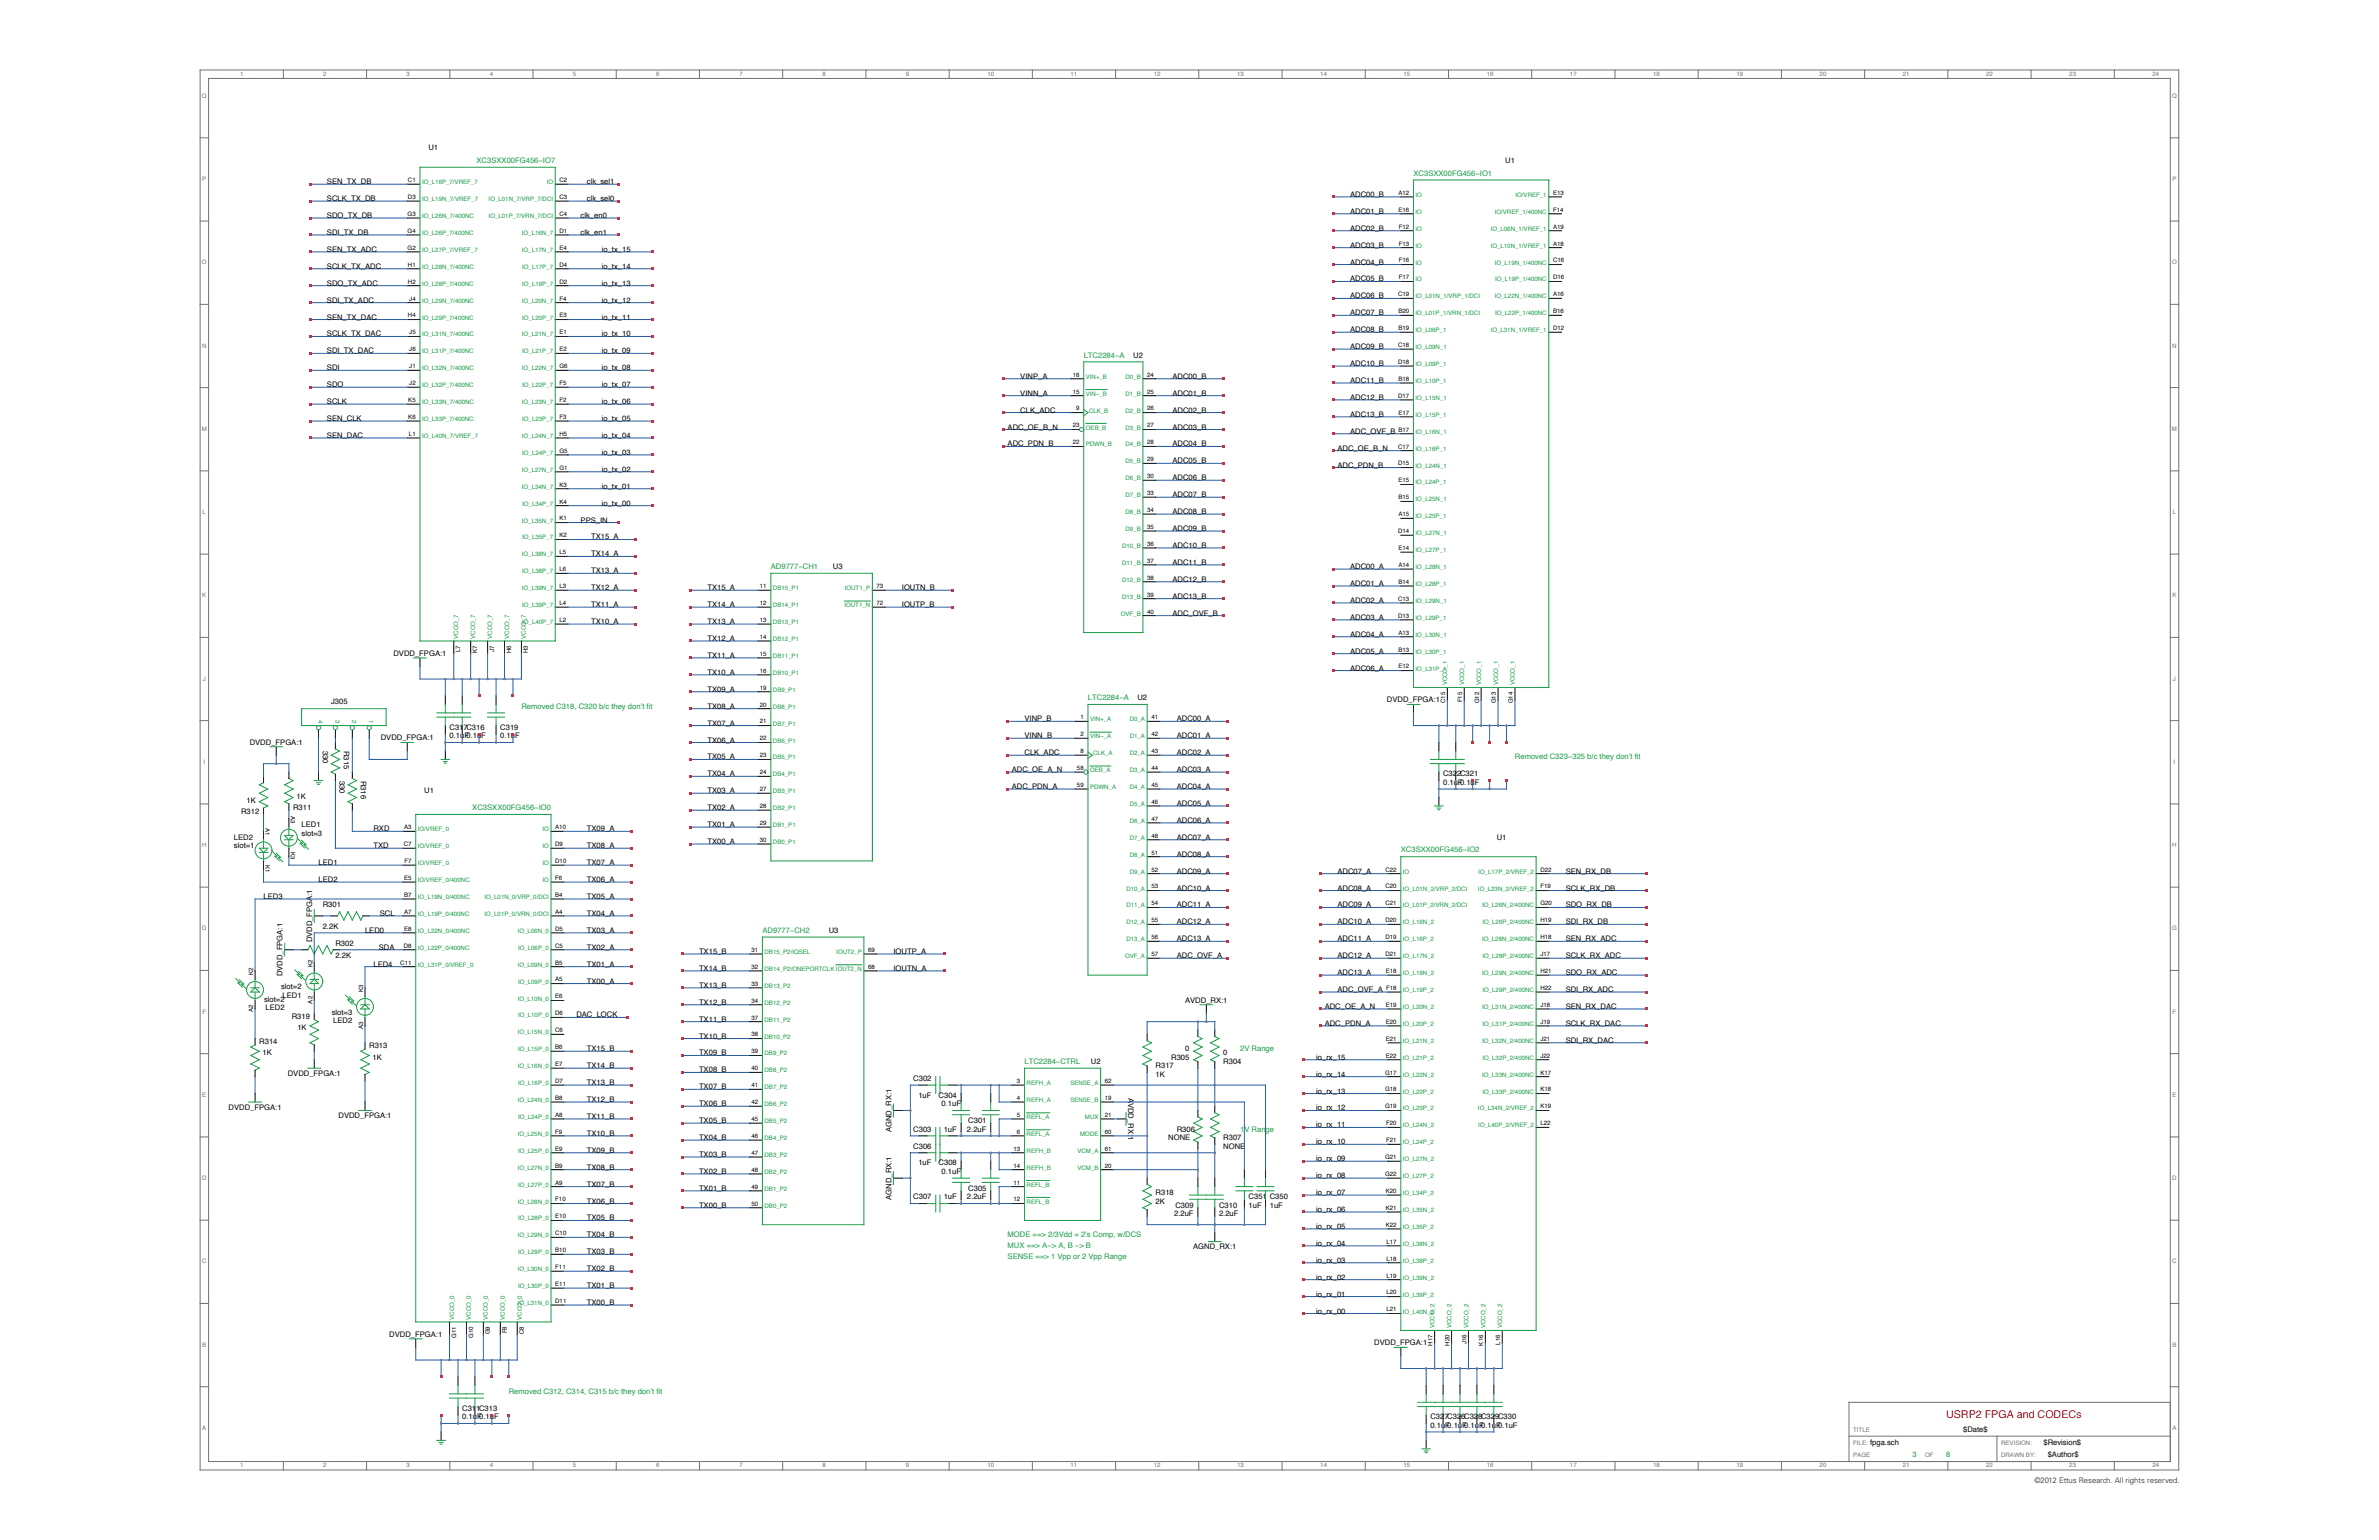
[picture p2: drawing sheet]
<svg xmlns="http://www.w3.org/2000/svg" width="432mm" height="279mm" viewBox="0 0 432 279" stroke-linecap="round" stroke-linejoin="round" font-family="sans-serif">
<defs><g id="words">
<text font-size="1.9" fill="#ee1b29" x="353.2" y="257.2">USRP2 FPGA and CODECs</text>
<g font-size="1.4" fill="#000101">
<text x="77.8" y="27.3">U1</text>
<text x="273.2" y="29.6">U1</text>
<text x="59.3" y="33.4">SEN_TX_DB</text>
<text x="106.5" y="33.4">clk_sel1</text>
<text x="245" y="35.7">ADC00_B</text>
<text x="59.3" y="36.5">SCLK_TX_DB</text>
<text x="59.3" y="39.6">SDO_TX_DB</text>
<text x="105.4" y="39.6">clk_en0</text>
<text x="106.5" y="36.5">clk_sel0</text>
<text x="245" y="38.8">ADC01_B</text>
<text x="245" y="41.9">ADC02_B</text>
<text x="59.3" y="42.6">SDI_TX_DB</text>
<text x="59.3" y="45.7">SEN_TX_ADC</text>
<text x="105.4" y="42.6">clk_en1</text>
<text x="109.2" y="45.7">io_tx_15</text>
<text x="245" y="44.9">ADC03_B</text>
<text x="245" y="48">ADC04_B</text>
<text x="59.3" y="48.8">SCLK_TX_ADC</text>
<text x="59.3" y="51.8">SDO_TX_ADC</text>
<text x="109.2" y="48.8">io_tx_14</text>
<text x="109.2" y="51.8">io_tx_13</text>
<text x="245" y="51.1">ADC05_B</text>
<text x="59.3" y="54.9">SDI_TX_ADC</text>
<text x="59.3" y="58">SEN_TX_DAC</text>
<text x="109.2" y="58">io_tx_11</text>
<text x="109.2" y="54.9">io_tx_12</text>
<text x="245" y="54.1">ADC06_B</text>
<text x="245" y="57.2">ADC07_B</text>
<text x="59.3" y="61">SCLK_TX_DAC</text>
<text x="59.3" y="64.1">SDI_TX_DAC</text>
<text x="109.2" y="61">io_tx_10</text>
<text x="109.2" y="64.1">io_tx_09</text>
<text x="205.7" y="64.9">U2</text>
<text x="245" y="60.3">ADC08_B</text>
<text x="245" y="63.3">ADC09_B</text>
<text x="59.3" y="67.2">SDI</text>
<text x="59.3" y="70.3">SDO</text>
<text x="109.2" y="67.2">io_tx_08</text>
<text x="109.2" y="70.3">io_tx_07</text>
<text x="185.2" y="68.7">VINP_A</text>
<text x="185.2" y="71.8">VINN_A</text>
<text x="212.8" y="68.7">ADC00_B</text>
<text x="212.8" y="71.8">ADC01_B</text>
<text x="245" y="66.4">ADC10_B</text>
<text x="245" y="69.5">ADC11_B</text>
<text x="59.3" y="73.3">SCLK</text>
<text x="59.3" y="76.4">SEN_CLK</text>
<text x="109.2" y="76.4">io_tx_05</text>
<text x="109.2" y="73.3">io_tx_06</text>
<text x="182.9" y="77.9">ADC_OE_B_N</text>
<text x="185.2" y="74.9">CLK_ADC</text>
<text x="212.8" y="74.9">ADC02_B</text>
<text x="212.8" y="77.9">ADC03_B</text>
<text x="245" y="72.6">ADC12_B</text>
<text x="245" y="75.6">ADC13_B</text>
<text x="59.3" y="79.5">SEN_DAC</text>
<text x="109.2" y="79.5">io_tx_04</text>
<text x="109.2" y="82.5">io_tx_03</text>
<text x="182.9" y="81">ADC_PDN_B</text>
<text x="212.8" y="81">ADC04_B</text>
<text x="242.7" y="81.8">ADC_OE_B_N</text>
<text x="245" y="78.7">ADC_OVF_B</text>
<text x="109.2" y="85.6">io_tx_02</text>
<text x="109.2" y="88.7">io_tx_01</text>
<text x="212.8" y="84.1">ADC05_B</text>
<text x="212.8" y="87.1">ADC06_B</text>
<text x="242.7" y="84.8">ADC_PDN_B</text>
<text x="105.4" y="94.8">PPS_IN</text>
<text x="109.2" y="91.7">io_tx_00</text>
<text x="212.8" y="90.2">ADC07_B</text>
<text x="212.8" y="93.3">ADC08_B</text>
<text x="107.3" y="97.9">TX15_A</text>
<text x="107.3" y="100.9">TX14_A</text>
<text x="212.8" y="96.3">ADC09_B</text>
<text x="212.8" y="99.4">ADC10_B</text>
<text x="107.3" y="104">TX13_A</text>
<text x="107.3" y="107.1">TX12_A</text>
<text x="128.4" y="107.1">TX15_A</text>
<text x="151.2" y="103.2">U3</text>
<text x="163.7" y="107.1">IOUTN_B</text>
<text x="212.8" y="102.5">ADC11_B</text>
<text x="212.8" y="105.6">ADC12_B</text>
<text x="245" y="103.2">ADC00_A</text>
<text x="245" y="106.3">ADC01_A</text>
<text x="107.3" y="110.2">TX11_A</text>
<text x="107.3" y="113.2">TX10_A</text>
<text x="128.4" y="113.2">TX13_A</text>
<text x="128.4" y="110.2">TX14_A</text>
<text x="163.7" y="110.2">IOUTP_B</text>
<text x="212.8" y="108.6">ADC13_B</text>
<text x="212.8" y="111.7">ADC_OVF_B</text>
<text x="245" y="109.4">ADC02_A</text>
<text x="245" y="112.5">ADC03_A</text>
<text x="71.4" y="119">DVDD_FPGA:1</text>
<text x="128.4" y="116.3">TX12_A</text>
<text x="128.4" y="119.4">TX11_A</text>
<text x="245" y="115.5">ADC04_A</text>
<text x="245" y="118.6">ADC05_A</text>
<text x="128.4" y="122.4">TX10_A</text>
<text x="128.4" y="125.5">TX09_A</text>
<text x="245" y="121.7">ADC06_A</text>
<text x="60.1" y="127.8">J305</text>
<text x="128.4" y="128.6">TX08_A</text>
<text x="128.4" y="131.6">TX07_A</text>
<text x="186" y="130.9">VINP_B</text>
<text x="206.4" y="127">U2</text>
<text x="213.6" y="130.9">ADC00_A</text>
<text x="251.7" y="127.4">DVDD_FPGA:1</text>
<text x="45.3" y="135.1">DVDD_FPGA:1</text>
<text x="58.6" y="136.2" transform="rotate(90 58.6 136.2)">330</text>
<text x="62.4" y="136.2" transform="rotate(90 62.4 136.2)">R315</text>
<text x="69.1" y="134.3">DVDD_FPGA:1</text>
<text x="81.6" y="132.4">C317C316</text>
<text x="81.6" y="133.9">0.1uF0.1uF</text>
<text x="90.8" y="132.4">C319</text>
<text x="90.8" y="133.9">0.1uF</text>
<text x="128.4" y="134.7">TX06_A</text>
<text x="128.4" y="137.8">TX05_A</text>
<text x="186" y="133.9">VINN_B</text>
<text x="186" y="137">CLK_ADC</text>
<text x="213.6" y="133.9">ADC01_A</text>
<text x="213.6" y="137">ADC02_A</text>
<text x="61.6" y="141.6" transform="rotate(90 61.6 141.6)">330</text>
<text x="65.5" y="141.6" transform="rotate(90 65.5 141.6)">R316</text>
<text x="77" y="143.9">U1</text>
<text x="128.4" y="140.9">TX04_A</text>
<text x="128.4" y="143.9">TX03_A</text>
<text x="183.7" y="140.1">ADC_OE_A_N</text>
<text x="183.7" y="143.2">ADC_PDN_A</text>
<text x="213.6" y="140.1">ADC03_A</text>
<text x="213.6" y="143.2">ADC04_A</text>
<text x="261.9" y="140.9">C322C321</text>
<text x="261.9" y="142.4">0.1uF0.1uF</text>
<text x="43.8" y="147.8">R312</text>
<text x="44.8" y="145.7">1K</text>
<text x="53.2" y="147">R311</text>
<text x="53.8" y="144.9">1K</text>
<text x="128.4" y="147">TX02_A</text>
<text x="213.6" y="146.2">ADC05_A</text>
<text x="213.6" y="149.3">ADC06_A</text>
<text x="42.5" y="152.4">LED2</text>
<text x="42.5" y="153.9">slot=1</text>
<text x="54.7" y="150.1">LED1</text>
<text x="54.7" y="151.6">slot=3</text>
<text x="67.8" y="150.8">RXD</text>
<text x="67.8" y="153.9">TXD</text>
<text x="106.5" y="150.8">TX09_A</text>
<text x="106.5" y="153.9">TX08_A</text>
<text x="128.4" y="150.1">TX01_A</text>
<text x="128.4" y="153.1">TX00_A</text>
<text x="213.6" y="152.4">ADC07_A</text>
<text x="213.6" y="155.4">ADC08_A</text>
<text x="271.7" y="152.4">U1</text>
<text x="57.8" y="160">LED2</text>
<text x="57.8" y="157">LED1</text>
<text x="106.5" y="157">TX07_A</text>
<text x="106.5" y="160">TX06_A</text>
<text x="213.6" y="158.5">ADC09_A</text>
<text x="213.6" y="161.6">ADC10_A</text>
<text x="242.7" y="158.5">ADC07_A</text>
<text x="242.7" y="161.6">ADC08_A</text>
<text x="284.2" y="161.6">SCLK_RX_DB</text>
<text x="284.2" y="158.5">SEN_RX_DB</text>
<text x="47.8" y="163.1">LED3</text>
<text x="58.6" y="164.6">R301</text>
<text x="68.9" y="166.2">SCL</text>
<text x="106.5" y="163.1">TX05_A</text>
<text x="106.5" y="166.2">TX04_A</text>
<text x="213.6" y="164.6">ADC11_A</text>
<text x="213.6" y="167.7">ADC12_A</text>
<text x="242.7" y="164.6">ADC09_A</text>
<text x="242.7" y="167.7">ADC10_A</text>
<text x="284.2" y="167.7">SDI_RX_DB</text>
<text x="284.2" y="164.6">SDO_RX_DB</text>
<text x="56.7" y="171" transform="rotate(-90 56.7 171)">DVDD_FPGA:1</text>
<text x="58.6" y="168.5">2.2K</text>
<text x="60.9" y="173.8">2.2K</text>
<text x="60.9" y="171.5">R302</text>
<text x="66.2" y="169.2">LED0</text>
<text x="68.8" y="172.3">SDA</text>
<text x="106.5" y="169.2">TX03_A</text>
<text x="106.5" y="172.3">TX02_A</text>
<text x="126.9" y="173.1">TX15_B</text>
<text x="150.4" y="169.2">U3</text>
<text x="162.2" y="173.1">IOUTP_A</text>
<text x="213.6" y="170.8">ADC13_A</text>
<text x="213.6" y="173.8">ADC_OVF_A</text>
<text x="242.7" y="170.8">ADC11_A</text>
<text x="242.7" y="173.8">ADC12_A</text>
<text x="284.2" y="173.8">SCLK_RX_ADC</text>
<text x="284.2" y="170.8">SEN_RX_ADC</text>
<text x="51" y="179.5">slot=2</text>
<text x="51.3" y="177.1" transform="rotate(-90 51.3 177.1)">DVDD_FPGA:1</text>
<text x="67.8" y="175.4">LED4</text>
<text x="106.5" y="175.4">TX01_A</text>
<text x="106.5" y="178.5">TX00_A</text>
<text x="126.9" y="179.2">TX13_B</text>
<text x="126.9" y="176.2">TX14_B</text>
<text x="162.2" y="176.2">IOUTN_A</text>
<text x="242.7" y="176.9">ADC13_A</text>
<text x="242.7" y="180">ADC_OVF_A</text>
<text x="284.2" y="180">SDI_RX_ADC</text>
<text x="284.2" y="176.9">SDO_RX_ADC</text>
<text x="47.9" y="181.8">slot=2</text>
<text x="48.2" y="183.3">LED2</text>
<text x="51.3" y="181">LED1</text>
<text x="53" y="184.8">R319</text>
<text x="60.2" y="184.1">slot=3</text>
<text x="60.5" y="185.6">LED2</text>
<text x="104.6" y="184.6">DAC_LOCK</text>
<text x="126.9" y="182.3">TX12_B</text>
<text x="126.9" y="185.4">TX11_B</text>
<text x="215.1" y="181.9">AVDD_RX:1</text>
<text x="240.4" y="183.1">ADC_OE_A_N</text>
<text x="284.2" y="183.1">SEN_RX_DAC</text>
<text x="47.1" y="189.4">R314</text>
<text x="47.7" y="191.5">1K</text>
<text x="54" y="186.9">1K</text>
<text x="67" y="190.2">R313</text>
<text x="106.5" y="190.7">TX15_B</text>
<text x="126.9" y="188.4">TX10_B</text>
<text x="126.9" y="191.5">TX09_B</text>
<text x="215.1" y="190.7">0</text>
<text x="222" y="191.5">0</text>
<text x="240.4" y="186.1">ADC_PDN_A</text>
<text x="284.2" y="186.1">SCLK_RX_DAC</text>
<text x="284.2" y="189.2">SDI_RX_DAC</text>
<text x="52.2" y="195.2">DVDD_FPGA:1</text>
<text x="67.6" y="192.3">1K</text>
<text x="106.5" y="196.9">TX13_B</text>
<text x="106.5" y="193.8">TX14_B</text>
<text x="126.9" y="194.6">TX08_B</text>
<text x="126.9" y="197.6">TX07_B</text>
<text x="165.8" y="196.1">C302</text>
<text x="198" y="193">U2</text>
<text x="209.7" y="195.3">1K</text>
<text x="209.7" y="193.8">R317</text>
<text x="212.6" y="192.3">R305</text>
<text x="222" y="193">R304</text>
<text x="238.9" y="192.3">io_rx_15</text>
<text x="238.9" y="195.3">io_rx_14</text>
<text x="41.5" y="201.4">DVDD_FPGA:1</text>
<text x="61.4" y="202.9">DVDD_FPGA:1</text>
<text x="106.5" y="199.9">TX12_B</text>
<text x="106.5" y="203">TX11_B</text>
<text x="126.9" y="200.7">TX06_B</text>
<text x="126.9" y="203.8">TX05_B</text>
<text x="166.7" y="199.2">1uF</text>
<text x="170.4" y="199.2">C304</text>
<text x="170.9" y="200.7">0.1uF</text>
<text x="175.7" y="203.8">C301</text>
<text x="204.8" y="199.2" transform="rotate(90 204.8 199.2)">AVDD_RX:1</text>
<text x="238.9" y="198.4">io_rx_13</text>
<text x="238.9" y="201.5">io_rx_12</text>
<text x="106.5" y="206.1">TX10_B</text>
<text x="106.5" y="209.1">TX09_B</text>
<text x="126.9" y="206.8">TX04_B</text>
<text x="126.9" y="209.9">TX03_B</text>
<text x="161.8" y="205.4" transform="rotate(-90 161.8 205.4)">AGND_RX:1</text>
<text x="165.8" y="205.3">C303</text>
<text x="165.8" y="208.4">C306</text>
<text x="171.3" y="205.3">1uF</text>
<text x="175.5" y="205.3">2.2uF</text>
<text x="212.1" y="206.8">NONE</text>
<text x="213.6" y="205.3">R306</text>
<text x="222" y="208.4">NONE</text>
<text x="222" y="206.8">R307</text>
<text x="238.9" y="204.5">io_rx_11</text>
<text x="238.9" y="207.6">io_rx_10</text>
<text x="106.5" y="212.2">TX08_B</text>
<text x="106.5" y="215.3">TX07_B</text>
<text x="126.9" y="213">TX02_B</text>
<text x="166.7" y="211.4">1uF</text>
<text x="170.4" y="211.4">C308</text>
<text x="170.9" y="213">0.1uF</text>
<text x="238.9" y="213.8">io_rx_08</text>
<text x="238.9" y="210.7">io_rx_09</text>
<text x="106.5" y="218.4">TX06_B</text>
<text x="106.5" y="221.4">TX05_B</text>
<text x="126.9" y="216.1">TX01_B</text>
<text x="126.9" y="219.1">TX00_B</text>
<text x="161.8" y="217.7" transform="rotate(-90 161.8 217.7)">AGND_RX:1</text>
<text x="165.8" y="217.6">C307</text>
<text x="171.3" y="217.6">1uF</text>
<text x="175.5" y="217.6">2.2uF</text>
<text x="175.7" y="216.1">C305</text>
<text x="209.7" y="218.4">2K</text>
<text x="209.7" y="216.8">R318</text>
<text x="213.1" y="220.7">2.2uF</text>
<text x="213.3" y="219.1">C309</text>
<text x="221.3" y="219.1">C310</text>
<text x="221.3" y="220.7">2.2uF</text>
<text x="226.6" y="217.6">C351 C350</text>
<text x="226.6" y="219.1">1uF</text>
<text x="230.5" y="219.1">1uF</text>
<text x="238.9" y="216.8">io_rx_07</text>
<text x="238.9" y="219.9">io_rx_06</text>
<text x="106.5" y="224.5">TX04_B</text>
<text x="106.5" y="227.6">TX03_B</text>
<text x="216.6" y="226.7">AGND_RX:1</text>
<text x="238.9" y="223">io_rx_05</text>
<text x="238.9" y="226">io_rx_04</text>
<text x="106.5" y="230.6">TX02_B</text>
<text x="106.5" y="233.7">TX01_B</text>
<text x="238.9" y="232.2">io_rx_02</text>
<text x="238.9" y="229.1">io_rx_03</text>
<text x="106.5" y="236.8">TX00_B</text>
<text x="238.9" y="238.3">io_rx_00</text>
<text x="238.9" y="235.2">io_rx_01</text>
<text x="70.6" y="242.5">DVDD_FPGA:1</text>
<text x="249.4" y="244.1">DVDD_FPGA:1</text>
<text x="83.9" y="256">C311C313</text>
<text x="83.9" y="257.5">0.1uF0.1uF</text>
<text x="259.6" y="257.5">C327C326C328C329C330</text>
<text x="259.6" y="259">0.1uF0.1uF0.1uF0.1uF0.1uF</text>
<text x="339.4" y="262.1">fpga.sch</text>
<text x="356.3" y="259.8">$Date$</text>
<text x="370.9" y="262.1">$Revision$</text>
<text x="371.7" y="264.4">$Author$</text>
</g>
<g font-size="1.4" fill="#1a9b47">
<text x="86.5" y="29.6">XC3SXX00FG456−IO7</text>
<text x="256.6" y="31.9">XC3SXX00FG456−IO1</text>
<text x="196.7" y="64.9">LTC2284−A</text>
<text x="139.9" y="103.2">AD9777−CH1</text>
<text x="94.6" y="128.6">Removed C318, C320 b/c they don’t fit</text>
<text x="197.5" y="127">LTC2284−A</text>
<text x="275" y="137.8">Removed C323−325 b/c they don’t fit</text>
<text x="85.7" y="147">XC3SXX00FG456−IO0</text>
<text x="254.3" y="154.7">XC3SXX00FG456−IO2</text>
<text x="138.4" y="169.2">AD9777−CH2</text>
<text x="225.1" y="190.7">2V Range</text>
<text x="186" y="193">LTC2284−CTRL</text>
<text x="225.1" y="205.3">1V Range</text>
<text x="182.9" y="224.3">MODE ==&gt; 2/3Vdd = 2’s Comp, w/DCS</text>
<text x="182.9" y="226.3">MUX ==&gt; A−&gt; A, B −&gt; B</text>
<text x="182.9" y="228.3">SENSE ==&gt; 1 Vpp or 2 Vpp Range</text>
<text x="92.3" y="252.9">Removed C312, C314, C315 b/c they don’t fit</text>
<text x="347.1" y="264.4">3</text>
<text x="353.2" y="264.4">8</text>
</g>
<text font-size="1.4" fill="#231f20" x="369.2" y="269.1">©2012 Ettus Research. All rights reserved.</text>
<g font-size="1.1" fill="#6e7374">
<text x="36.7" y="17.7">Q</text>
<text x="43.6" y="13.7">1</text>
<text x="58.7" y="13.7">2</text>
<text x="73.8" y="13.7">3</text>
<text x="88.9" y="13.7">4</text>
<text x="104" y="13.7">5</text>
<text x="119.1" y="13.7">6</text>
<text x="134.2" y="13.7">7</text>
<text x="149.3" y="13.7">8</text>
<text x="164.4" y="13.7">9</text>
<text x="179.2" y="13.7">10</text>
<text x="194.3" y="13.7">11</text>
<text x="209.4" y="13.7">12</text>
<text x="224.5" y="13.7">13</text>
<text x="239.6" y="13.7">14</text>
<text x="254.7" y="13.7">15</text>
<text x="269.9" y="13.7">16</text>
<text x="285" y="13.7">17</text>
<text x="300.1" y="13.7">18</text>
<text x="315.2" y="13.7">19</text>
<text x="330.3" y="13.7">20</text>
<text x="345.4" y="13.7">21</text>
<text x="360.5" y="13.7">22</text>
<text x="375.6" y="13.7">23</text>
<text x="390.7" y="13.7">24</text>
<text x="394.3" y="17.7">Q</text>
<text x="36.7" y="32.8">P</text>
<text x="394.3" y="32.8">P</text>
<text x="36.7" y="48">O</text>
<text x="394.3" y="48">O</text>
<text x="36.7" y="63.1">N</text>
<text x="394.3" y="63.1">N</text>
<text x="36.6" y="78.2">M</text>
<text x="394.2" y="78.2">M</text>
<text x="36.8" y="93.3">L</text>
<text x="394.4" y="93.3">L</text>
<text x="36.7" y="108.4">K</text>
<text x="394.3" y="108.4">K</text>
<text x="36.8" y="123.5">J</text>
<text x="394.4" y="123.5">J</text>
<text x="36.9" y="138.6">I</text>
<text x="394.5" y="138.6">I</text>
<text x="36.7" y="153.7">H</text>
<text x="394.3" y="153.7">H</text>
<text x="36.7" y="168.8">G</text>
<text x="394.3" y="168.8">G</text>
<text x="36.8" y="183.9">F</text>
<text x="394.3" y="183.9">F</text>
<text x="36.7" y="199">E</text>
<text x="394.3" y="199">E</text>
<text x="36.7" y="214.1">D</text>
<text x="394.3" y="214.1">D</text>
<text x="36.7" y="229.2">C</text>
<text x="394.3" y="229.2">C</text>
<text x="36.7" y="244.3">B</text>
<text x="394.3" y="244.3">B</text>
<text x="36.7" y="259.4">A</text>
<text x="336.4" y="262.1">FILE:</text>
<text x="336.4" y="259.8">TITLE</text>
<text x="363.2" y="262.1">REVISION:</text>
<text x="394.3" y="259.4">A</text>
<text x="43.6" y="266.2">1</text>
<text x="58.7" y="266.2">2</text>
<text x="73.8" y="266.2">3</text>
<text x="88.9" y="266.2">4</text>
<text x="104" y="266.2">5</text>
<text x="119.1" y="266.2">6</text>
<text x="134.2" y="266.2">7</text>
<text x="149.3" y="266.2">8</text>
<text x="164.4" y="266.2">9</text>
<text x="179.2" y="266.2">10</text>
<text x="194.3" y="266.2">11</text>
<text x="209.4" y="266.2">12</text>
<text x="224.5" y="266.2">13</text>
<text x="239.6" y="266.2">14</text>
<text x="254.7" y="266.2">15</text>
<text x="269.9" y="266.2">16</text>
<text x="285" y="266.2">17</text>
<text x="300.1" y="266.2">18</text>
<text x="315.2" y="266.2">19</text>
<text x="330.3" y="266.2">20</text>
<text x="336.4" y="264.4">PAGE</text>
<text x="345.4" y="266.2">21</text>
<text x="349.4" y="264.4">OF</text>
<text x="360.5" y="266.2">22</text>
<text x="363.2" y="264.4">DRAWN BY:</text>
<text x="375.6" y="266.2">23</text>
<text x="390.7" y="266.2">24</text>
</g>
<g font-size="1.1" fill="#000101">
<text x="74" y="33">C1</text>
<text x="101.5" y="33">C2</text>
<text x="253.8" y="35.3">A12</text>
<text x="281.9" y="35.3">E13</text>
<text x="74" y="39.2">G3</text>
<text x="74" y="36.1">D3</text>
<text x="101.5" y="36.1">C3</text>
<text x="101.5" y="39.2">C4</text>
<text x="253.8" y="38.4">E16</text>
<text x="253.9" y="41.5">F12</text>
<text x="281.9" y="38.4">F14</text>
<text x="281.9" y="41.5">A19</text>
<text x="74" y="42.2">G4</text>
<text x="74" y="45.3">G2</text>
<text x="101.5" y="42.2">D1</text>
<text x="101.5" y="45.3">E4</text>
<text x="253.9" y="44.5">F13</text>
<text x="253.9" y="47.6">F16</text>
<text x="281.9" y="44.5">A18</text>
<text x="281.9" y="47.6">C16</text>
<text x="74" y="48.4">H1</text>
<text x="74" y="51.5">H2</text>
<text x="101.5" y="48.4">D4</text>
<text x="101.5" y="51.5">D2</text>
<text x="253.8" y="53.8">C19</text>
<text x="253.9" y="50.7">F17</text>
<text x="281.9" y="50.7">D16</text>
<text x="281.9" y="53.8">A16</text>
<text x="74" y="57.6">H4</text>
<text x="74.3" y="54.5">J4</text>
<text x="101.5" y="54.5">F4</text>
<text x="101.5" y="57.6">E3</text>
<text x="253.8" y="56.8">B20</text>
<text x="253.8" y="59.9">B19</text>
<text x="281.9" y="56.8">B16</text>
<text x="281.9" y="59.9">D12</text>
<text x="74.3" y="60.7">J5</text>
<text x="74.3" y="63.7">J6</text>
<text x="101.5" y="60.7">E1</text>
<text x="101.5" y="63.7">E2</text>
<text x="253.8" y="63">C18</text>
<text x="74.3" y="66.8">J1</text>
<text x="74.3" y="69.9">J2</text>
<text x="101.5" y="66.8">G6</text>
<text x="101.5" y="69.9">F5</text>
<text x="194.7" y="68.3">16</text>
<text x="194.7" y="71.4">15</text>
<text x="208.2" y="68.3">24</text>
<text x="208.2" y="71.4">25</text>
<text x="253.8" y="66">D18</text>
<text x="253.8" y="69.1">B18</text>
<text x="74.1" y="72.9">K5</text>
<text x="74.1" y="76">K6</text>
<text x="101.5" y="72.9">F2</text>
<text x="101.5" y="76">F3</text>
<text x="194.7" y="77.5">23</text>
<text x="195.3" y="74.5">9</text>
<text x="208.2" y="74.5">26</text>
<text x="208.2" y="77.5">27</text>
<text x="253.8" y="72.2">D17</text>
<text x="253.8" y="75.2">E17</text>
<text x="74.2" y="79.1">L1</text>
<text x="101.5" y="79.1">H5</text>
<text x="101.5" y="82.1">G5</text>
<text x="194.7" y="80.6">22</text>
<text x="208.2" y="80.6">28</text>
<text x="208.2" y="83.7">29</text>
<text x="253.8" y="81.4">C17</text>
<text x="253.8" y="78.3">B17</text>
<text x="101.5" y="85.2">G1</text>
<text x="101.5" y="88.3">K3</text>
<text x="208.2" y="86.8">30</text>
<text x="208.2" y="89.8">33</text>
<text x="253.8" y="84.4">D15</text>
<text x="253.8" y="87.5">E15</text>
<text x="101.5" y="91.4">K4</text>
<text x="101.5" y="94.4">K1</text>
<text x="208.2" y="92.9">34</text>
<text x="208.2" y="96">35</text>
<text x="253.8" y="90.6">B15</text>
<text x="253.8" y="93.7">A15</text>
<text x="101.5" y="97.5">K2</text>
<text x="101.5" y="100.6">L5</text>
<text x="208.2" y="99">36</text>
<text x="253.8" y="96.7">D14</text>
<text x="253.8" y="99.8">E14</text>
<text x="101.5" y="103.6">L6</text>
<text x="101.5" y="106.7">L3</text>
<text x="137.9" y="106.7">11</text>
<text x="159.1" y="106.7">73</text>
<text x="208.2" y="102.1">37</text>
<text x="208.2" y="105.2">38</text>
<text x="253.8" y="102.9">A14</text>
<text x="253.8" y="105.9">B14</text>
<text x="101.5" y="109.8">L4</text>
<text x="101.5" y="112.8">L2</text>
<text x="137.9" y="109.8">12</text>
<text x="137.9" y="112.8">13</text>
<text x="159.1" y="109.8">72</text>
<text x="208.2" y="108.2">39</text>
<text x="208.2" y="111.3">40</text>
<text x="253.8" y="109">C13</text>
<text x="253.8" y="112.1">D13</text>
<text x="83.5" y="118.3" transform="rotate(-90 83.5 118.3)">L7</text>
<text x="86.6" y="118.4" transform="rotate(-90 86.6 118.4)">K7</text>
<text x="89.7" y="118.2" transform="rotate(-90 89.7 118.2)">J7</text>
<text x="92.8" y="118.5" transform="rotate(-90 92.8 118.5)">H6</text>
<text x="95.8" y="118.5" transform="rotate(-90 95.8 118.5)">H3</text>
<text x="137.9" y="115.9">14</text>
<text x="137.9" y="119">15</text>
<text x="253.8" y="115.1">A13</text>
<text x="253.8" y="118.2">B13</text>
<text x="137.9" y="122.1">16</text>
<text x="137.9" y="125.1">19</text>
<text x="253.8" y="121.3">E12</text>
<text x="137.9" y="128.2">20</text>
<text x="137.9" y="131.3">21</text>
<text x="196.1" y="130.5">1</text>
<text x="209" y="130.5">41</text>
<text x="262.3" y="127.5" transform="rotate(-90 262.3 127.5)">C15</text>
<text x="265.4" y="127.4" transform="rotate(-90 265.4 127.4)">F15</text>
<text x="268.5" y="127.6" transform="rotate(-90 268.5 127.6)">G12</text>
<text x="271.5" y="127.6" transform="rotate(-90 271.5 127.6)">G13</text>
<text x="274.6" y="127.6" transform="rotate(-90 274.6 127.6)">G14</text>
<text x="137.9" y="134.3">22</text>
<text x="137.9" y="137.4">23</text>
<text x="196.1" y="133.6">2</text>
<text x="196.1" y="136.6">8</text>
<text x="209" y="133.6">42</text>
<text x="209" y="136.6">43</text>
<text x="137.9" y="140.5">24</text>
<text x="137.9" y="143.5">27</text>
<text x="195.5" y="139.7">58</text>
<text x="195.5" y="142.8">59</text>
<text x="209" y="139.7">44</text>
<text x="209" y="142.8">45</text>
<text x="52.8" y="148" transform="rotate(90 52.8 148)">A3</text>
<text x="137.9" y="146.6">28</text>
<text x="137.9" y="149.7">29</text>
<text x="209" y="145.8">46</text>
<text x="209" y="148.9">47</text>
<text x="48.2" y="150.3" transform="rotate(90 48.2 150.3)">A1</text>
<text x="52.8" y="154.6" transform="rotate(90 52.8 154.6)">K3</text>
<text x="73.3" y="153.5">C7</text>
<text x="73.3" y="150.4">A3</text>
<text x="100.8" y="150.4">A10</text>
<text x="100.8" y="153.5">D9</text>
<text x="137.9" y="152.7">30</text>
<text x="209" y="152">48</text>
<text x="209" y="155">51</text>
<text x="48.2" y="156.9" transform="rotate(90 48.2 156.9)">K1</text>
<text x="73.3" y="159.7">E5</text>
<text x="73.4" y="156.6">F7</text>
<text x="100.8" y="156.6">D10</text>
<text x="100.8" y="159.7">F6</text>
<text x="209" y="158.1">52</text>
<text x="209" y="161.2">53</text>
<text x="251.5" y="158.1">C22</text>
<text x="251.5" y="161.2">C20</text>
<text x="279.6" y="158.1">D22</text>
<text x="279.6" y="161.2">F19</text>
<text x="73.3" y="162.7">B7</text>
<text x="73.3" y="165.8">A7</text>
<text x="100.8" y="162.7">B4</text>
<text x="100.8" y="165.8">A4</text>
<text x="209" y="164.3">54</text>
<text x="209" y="167.3">55</text>
<text x="251.5" y="164.3">C21</text>
<text x="251.5" y="167.3">D20</text>
<text x="279.6" y="164.3">G20</text>
<text x="279.6" y="167.3">H19</text>
<text x="73.3" y="171.9">D8</text>
<text x="73.3" y="168.9">E8</text>
<text x="100.8" y="168.9">D5</text>
<text x="100.8" y="171.9">C5</text>
<text x="136.4" y="172.7">31</text>
<text x="157.6" y="172.7">69</text>
<text x="209" y="170.4">56</text>
<text x="209" y="173.5">57</text>
<text x="251.5" y="170.4">D19</text>
<text x="251.5" y="173.5">D21</text>
<text x="279.6" y="170.4">H18</text>
<text x="279.6" y="173.5">J17</text>
<text x="46" y="177" transform="rotate(-90 46 177)">K2</text>
<text x="56.7" y="175.4" transform="rotate(-90 56.7 175.4)">K2</text>
<text x="72.7" y="175">C11</text>
<text x="100.8" y="175">B5</text>
<text x="100.8" y="178.1">A5</text>
<text x="136.4" y="175.8">32</text>
<text x="136.4" y="178.8">33</text>
<text x="157.6" y="175.8">68</text>
<text x="251.5" y="176.5">E18</text>
<text x="251.6" y="179.6">F18</text>
<text x="279.6" y="176.5">H21</text>
<text x="279.6" y="179.6">H22</text>
<text x="46" y="183.6" transform="rotate(-90 46 183.6)">A2</text>
<text x="56.7" y="182.1" transform="rotate(-90 56.7 182.1)">A2</text>
<text x="65.9" y="180" transform="rotate(-90 65.9 180)">K3</text>
<text x="100.8" y="181.1">E6</text>
<text x="100.8" y="184.2">D6</text>
<text x="136.4" y="181.9">34</text>
<text x="136.4" y="185">37</text>
<text x="251.5" y="182.7">E19</text>
<text x="251.5" y="185.7">E20</text>
<text x="279.6" y="182.7">J18</text>
<text x="279.6" y="185.7">J19</text>
<text x="65.9" y="186.7" transform="rotate(-90 65.9 186.7)">A3</text>
<text x="100.8" y="187.3">C6</text>
<text x="100.8" y="190.3">B6</text>
<text x="136.4" y="188">38</text>
<text x="136.4" y="191.1">39</text>
<text x="251.5" y="188.8">E21</text>
<text x="251.5" y="191.9">E22</text>
<text x="279.6" y="188.8">J21</text>
<text x="279.6" y="191.9">J22</text>
<text x="100.8" y="193.4">E7</text>
<text x="100.8" y="196.5">D7</text>
<text x="136.4" y="194.2">40</text>
<text x="136.4" y="197.3">41</text>
<text x="184.6" y="196.5">3</text>
<text x="200.5" y="196.5">62</text>
<text x="251.4" y="195">G17</text>
<text x="279.6" y="195">K17</text>
<text x="100.8" y="199.6">B8</text>
<text x="100.8" y="202.6">A8</text>
<text x="136.4" y="200.3">42</text>
<text x="136.4" y="203.4">45</text>
<text x="184.6" y="199.6">4</text>
<text x="184.6" y="202.6">5</text>
<text x="200.5" y="199.6">19</text>
<text x="200.5" y="202.6">21</text>
<text x="251.4" y="198">G18</text>
<text x="251.4" y="201.1">G19</text>
<text x="279.6" y="198">K18</text>
<text x="279.6" y="201.1">K19</text>
<text x="100.8" y="205.7">F9</text>
<text x="100.8" y="208.8">E9</text>
<text x="136.4" y="206.5">46</text>
<text x="136.4" y="209.5">47</text>
<text x="184" y="208.8">13</text>
<text x="184.6" y="205.7">6</text>
<text x="200.5" y="205.7">60</text>
<text x="200.5" y="208.8">61</text>
<text x="251.6" y="204.2">F20</text>
<text x="251.6" y="207.2">F21</text>
<text x="279.6" y="204.2">L22</text>
<text x="100.8" y="211.8">B9</text>
<text x="100.8" y="214.9">A9</text>
<text x="136.4" y="212.6">48</text>
<text x="136.4" y="215.7">49</text>
<text x="184" y="211.8">14</text>
<text x="184" y="214.9">11</text>
<text x="200.5" y="211.8">20</text>
<text x="251.4" y="210.3">G21</text>
<text x="251.4" y="213.4">G22</text>
<text x="100.8" y="218">F10</text>
<text x="100.8" y="221">E10</text>
<text x="136.4" y="218.7">50</text>
<text x="184" y="218">12</text>
<text x="251.5" y="216.4">K20</text>
<text x="251.5" y="219.5">K21</text>
<text x="100.8" y="224.1">C10</text>
<text x="100.8" y="227.2">B10</text>
<text x="251.5" y="222.6">K22</text>
<text x="251.6" y="225.6">L17</text>
<text x="100.8" y="230.2">F11</text>
<text x="100.8" y="233.3">E11</text>
<text x="251.6" y="228.7">L18</text>
<text x="251.6" y="231.8">L19</text>
<text x="100.8" y="236.4">D11</text>
<text x="251.6" y="234.9">L20</text>
<text x="251.6" y="237.9">L21</text>
<text x="82.8" y="242.7" transform="rotate(-90 82.8 242.7)">G11</text>
<text x="85.9" y="242.7" transform="rotate(-90 85.9 242.7)">G10</text>
<text x="88.9" y="242.1" transform="rotate(-90 88.9 242.1)">G9</text>
<text x="92" y="241.9" transform="rotate(-90 92 241.9)">F8</text>
<text x="95.1" y="242" transform="rotate(-90 95.1 242)">C8</text>
<text x="260" y="244.2" transform="rotate(-90 260 244.2)">H17</text>
<text x="263.1" y="244.2" transform="rotate(-90 263.1 244.2)">H20</text>
<text x="266.2" y="243.9" transform="rotate(-90 266.2 243.9)">J16</text>
<text x="269.2" y="244.1" transform="rotate(-90 269.2 244.1)">K16</text>
<text x="272.3" y="244" transform="rotate(-90 272.3 244)">L16</text>
</g>
<g font-size="1.1" fill="#1a9b47">
<text x="76.6" y="33.4">IO_L16P_7/VREF_7</text>
<text x="99.2" y="33.4">IO</text>
<text x="256.9" y="35.7">IO</text>
<text x="275.1" y="35.7">IO/VREF_1</text>
<text x="76.6" y="39.6">IO_L26N_7/400NC</text>
<text x="76.6" y="36.5">IO_L19N_7/VREF_7</text>
<text x="88.7" y="36.5">IO_L01N_7/VRP_7/DCI</text>
<text x="88.7" y="39.6">IO_L01P_7/VRN_7/DCI</text>
<text x="256.9" y="38.8">IO</text>
<text x="256.9" y="41.9">IO</text>
<text x="270.6" y="41.9">IO_L06N_1/VREF_1</text>
<text x="271.3" y="38.8">IO/VREF_1/400NC</text>
<text x="76.6" y="42.6">IO_L26P_7/400NC</text>
<text x="76.6" y="45.7">IO_L27P_7/VREF_7</text>
<text x="94.7" y="42.6">IO_L16N_7</text>
<text x="94.7" y="45.7">IO_L17N_7</text>
<text x="256.9" y="44.9">IO</text>
<text x="256.9" y="48">IO</text>
<text x="270.6" y="44.9">IO_L10N_1/VREF_1</text>
<text x="271.3" y="48">IO_L19N_1/400NC</text>
<text x="76.6" y="48.8">IO_L28N_7/400NC</text>
<text x="76.6" y="51.8">IO_L28P_7/400NC</text>
<text x="94.8" y="48.8">IO_L17P_7</text>
<text x="94.8" y="51.8">IO_L19P_7</text>
<text x="256.9" y="51.1">IO</text>
<text x="271.4" y="51.1">IO_L19P_1/400NC</text>
<text x="76.6" y="58">IO_L29P_7/400NC</text>
<text x="76.6" y="54.9">IO_L29N_7/400NC</text>
<text x="94.7" y="54.9">IO_L20N_7</text>
<text x="94.8" y="58">IO_L20P_7</text>
<text x="256.9" y="54.1">IO_L01N_1/VRP_1/DCI</text>
<text x="256.9" y="57.2">IO_L01P_1/VRN_1/DCI</text>
<text x="271.3" y="54.1">IO_L22N_1/400NC</text>
<text x="271.4" y="57.2">IO_L22P_1/400NC</text>
<text x="76.6" y="61">IO_L31N_7/400NC</text>
<text x="76.6" y="64.1">IO_L31P_7/400NC</text>
<text x="94.7" y="61">IO_L21N_7</text>
<text x="94.8" y="64.1">IO_L21P_7</text>
<text x="256.9" y="63.3">IO_L09N_1</text>
<text x="256.9" y="60.3">IO_L06P_1</text>
<text x="270.6" y="60.3">IO_L31N_1/VREF_1</text>
<text x="76.6" y="67.2">IO_L32N_7/400NC</text>
<text x="76.6" y="70.3">IO_L32P_7/400NC</text>
<text x="94.7" y="67.2">IO_L22N_7</text>
<text x="94.8" y="70.3">IO_L22P_7</text>
<text x="197.1" y="68.7">VIN+_B</text>
<text x="197.1" y="71.8">VIN−_B</text>
<text x="204.3" y="68.7">D0_B</text>
<text x="204.3" y="71.8">D1_B</text>
<text x="256.9" y="66.4">IO_L09P_1</text>
<text x="256.9" y="69.5">IO_L10P_1</text>
<text x="76.6" y="73.3">IO_L33N_7/400NC</text>
<text x="76.6" y="76.4">IO_L33P_7/400NC</text>
<text x="94.7" y="73.3">IO_L23N_7</text>
<text x="94.8" y="76.4">IO_L23P_7</text>
<text x="197.1" y="77.9">OEB_B</text>
<text x="197.7" y="74.9">CLK_B</text>
<text x="204.3" y="74.9">D2_B</text>
<text x="204.3" y="77.9">D3_B</text>
<text x="256.9" y="72.6">IO_L15N_1</text>
<text x="256.9" y="75.6">IO_L15P_1</text>
<text x="76.6" y="79.5">IO_L40N_7/VREF_7</text>
<text x="94.7" y="79.5">IO_L24N_7</text>
<text x="94.8" y="82.5">IO_L24P_7</text>
<text x="197.1" y="81">PDWN_B</text>
<text x="204.3" y="81">D4_B</text>
<text x="256.9" y="81.8">IO_L16P_1</text>
<text x="256.9" y="78.7">IO_L16N_1</text>
<text x="94.7" y="85.6">IO_L27N_7</text>
<text x="94.7" y="88.7">IO_L34N_7</text>
<text x="204.3" y="84.1">D5_B</text>
<text x="204.3" y="87.1">D6_B</text>
<text x="256.9" y="84.8">IO_L24N_1</text>
<text x="256.9" y="87.9">IO_L24P_1</text>
<text x="94.7" y="94.8">IO_L35N_7</text>
<text x="94.8" y="91.7">IO_L34P_7</text>
<text x="204.3" y="90.2">D7_B</text>
<text x="204.3" y="93.3">D8_B</text>
<text x="256.9" y="91">IO_L25N_1</text>
<text x="256.9" y="94">IO_L25P_1</text>
<text x="94.7" y="100.9">IO_L38N_7</text>
<text x="94.8" y="97.9">IO_L35P_7</text>
<text x="203.7" y="99.4">D10_B</text>
<text x="204.3" y="96.3">D9_B</text>
<text x="256.9" y="97.1">IO_L27N_1</text>
<text x="256.9" y="100.2">IO_L27P_1</text>
<text x="94.7" y="107.1">IO_L39N_7</text>
<text x="94.8" y="104">IO_L38P_7</text>
<text x="140.3" y="107.1">DB15_P1</text>
<text x="153.3" y="107.1">IOUT1_P</text>
<text x="203.7" y="102.5">D11_B</text>
<text x="203.7" y="105.6">D12_B</text>
<text x="256.9" y="103.2">IO_L28N_1</text>
<text x="256.9" y="106.3">IO_L28P_1</text>
<text x="94.8" y="110.2">IO_L39P_7</text>
<text x="94.8" y="113.2">IO_L40P_7</text>
<text x="140.3" y="110.2">DB14_P1</text>
<text x="140.3" y="113.2">DB13_P1</text>
<text x="153.3" y="110.2">IOUT1_N</text>
<text x="203.4" y="111.7">OVF_B</text>
<text x="203.7" y="108.6">D13_B</text>
<text x="256.9" y="109.4">IO_L29N_1</text>
<text x="256.9" y="112.5">IO_L29P_1</text>
<text x="83.2" y="115.9" transform="rotate(-90 83.2 115.9)">VCCO_7</text>
<text x="86.2" y="115.9" transform="rotate(-90 86.2 115.9)">VCCO_7</text>
<text x="89.3" y="115.9" transform="rotate(-90 89.3 115.9)">VCCO_7</text>
<text x="92.4" y="115.9" transform="rotate(-90 92.4 115.9)">VCCO_7</text>
<text x="95.5" y="115.9" transform="rotate(-90 95.5 115.9)">VCCO_7</text>
<text x="140.3" y="116.3">DB12_P1</text>
<text x="140.3" y="119.4">DB11_P1</text>
<text x="256.9" y="115.5">IO_L30N_1</text>
<text x="256.9" y="118.6">IO_L30P_1</text>
<text x="140.3" y="122.4">DB10_P1</text>
<text x="140.3" y="125.5">DB9_P1</text>
<text x="256.9" y="121.7">IO_L31P_1</text>
<text x="262.7" y="124.4" transform="rotate(-90 262.7 124.4)">VCCO_1</text>
<text x="265.8" y="124.4" transform="rotate(-90 265.8 124.4)">VCCO_1</text>
<text x="268.8" y="124.4" transform="rotate(-90 268.8 124.4)">VCCO_1</text>
<text x="271.9" y="124.4" transform="rotate(-90 271.9 124.4)">VCCO_1</text>
<text x="275" y="124.4" transform="rotate(-90 275 124.4)">VCCO_1</text>
<text x="57.8" y="130.6" transform="rotate(90 57.8 130.6)">4</text>
<text x="60.9" y="130.6" transform="rotate(90 60.9 130.6)">3</text>
<text x="63.9" y="130.6" transform="rotate(90 63.9 130.6)">2</text>
<text x="67" y="130.6" transform="rotate(90 67 130.6)">1</text>
<text x="140.3" y="128.6">DB8_P1</text>
<text x="140.3" y="131.6">DB7_P1</text>
<text x="197.9" y="130.9">VIN+_A</text>
<text x="205.1" y="130.9">D0_A</text>
<text x="140.3" y="134.7">DB6_P1</text>
<text x="140.3" y="137.8">DB5_P1</text>
<text x="197.9" y="133.9">VIN−_A</text>
<text x="198.4" y="137">CLK_A</text>
<text x="205.1" y="133.9">D1_A</text>
<text x="205.1" y="137">D2_A</text>
<text x="140.3" y="140.9">DB4_P1</text>
<text x="140.3" y="143.9">DB3_P1</text>
<text x="197.9" y="143.2">PDWN_A</text>
<text x="197.9" y="140.1">OEB_A</text>
<text x="205.1" y="140.1">D3_A</text>
<text x="205.1" y="143.2">D4_A</text>
<text x="140.3" y="147">DB2_P1</text>
<text x="205.1" y="146.2">D5_A</text>
<text x="205.1" y="149.3">D6_A</text>
<text x="75.8" y="153.9">IO/VREF_0</text>
<text x="75.8" y="150.8">IO/VREF_0</text>
<text x="98.5" y="150.8">IO</text>
<text x="98.5" y="153.9">IO</text>
<text x="140.3" y="150.1">DB1_P1</text>
<text x="140.3" y="153.1">DB0_P1</text>
<text x="205.1" y="152.4">D7_A</text>
<text x="205.1" y="155.4">D8_A</text>
<text x="75.8" y="160">IO/VREF_0/400NC</text>
<text x="75.8" y="157">IO/VREF_0</text>
<text x="98.5" y="157">IO</text>
<text x="98.5" y="160">IO</text>
<text x="204.4" y="161.6">D10_A</text>
<text x="205.1" y="158.5">D9_A</text>
<text x="254.6" y="158.5">IO</text>
<text x="254.6" y="161.6">IO_L01N_2/VRP_2/DCI</text>
<text x="268.3" y="161.6">IO_L23N_2/VREF_2</text>
<text x="268.3" y="158.5">IO_L17P_2/VREF_2</text>
<text x="75.8" y="163.1">IO_L19N_0/400NC</text>
<text x="75.8" y="166.2">IO_L19P_0/400NC</text>
<text x="87.9" y="163.1">IO_L01N_0/VRP_0/DCI</text>
<text x="87.9" y="166.2">IO_L01P_0/VRN_0/DCI</text>
<text x="204.4" y="164.6">D11_A</text>
<text x="204.4" y="167.7">D12_A</text>
<text x="254.6" y="164.6">IO_L01P_2/VRN_2/DCI</text>
<text x="254.6" y="167.7">IO_L16N_2</text>
<text x="269" y="164.6">IO_L26N_2/400NC</text>
<text x="269.1" y="167.7">IO_L26P_2/400NC</text>
<text x="75.8" y="172.3">IO_L22P_0/400NC</text>
<text x="75.8" y="169.2">IO_L22N_0/400NC</text>
<text x="94" y="169.2">IO_L06N_0</text>
<text x="94" y="172.3">IO_L06P_0</text>
<text x="138.8" y="173.1">DB15_P2/IQSEL</text>
<text x="151.8" y="173.1">IOUT2_P</text>
<text x="204.2" y="173.8">OVF_A</text>
<text x="204.4" y="170.8">D13_A</text>
<text x="254.6" y="170.8">IO_L16P_2</text>
<text x="254.6" y="173.8">IO_L17N_2</text>
<text x="269" y="170.8">IO_L28N_2/400NC</text>
<text x="269.1" y="173.8">IO_L28P_2/400NC</text>
<text x="75.8" y="175.4">IO_L31P_0/VREF_0</text>
<text x="94" y="175.4">IO_L09N_0</text>
<text x="94" y="178.5">IO_L09P_0</text>
<text x="138.8" y="176.2">DB14_P2/ONEPORTCLK IOUT2_N</text>
<text x="138.8" y="179.2">DB13_P2</text>
<text x="254.6" y="176.9">IO_L19N_2</text>
<text x="254.6" y="180">IO_L19P_2</text>
<text x="269" y="176.9">IO_L29N_2/400NC</text>
<text x="269.1" y="180">IO_L29P_2/400NC</text>
<text x="94" y="181.5">IO_L10N_0</text>
<text x="94" y="184.6">IO_L10P_0</text>
<text x="138.8" y="182.3">DB12_P2</text>
<text x="138.8" y="185.4">DB11_P2</text>
<text x="254.6" y="183.1">IO_L20N_2</text>
<text x="269" y="183.1">IO_L31N_2/400NC</text>
<text x="94" y="187.7">IO_L15N_0</text>
<text x="94" y="190.7">IO_L15P_0</text>
<text x="138.8" y="188.4">DB10_P2</text>
<text x="138.8" y="191.5">DB9_P2</text>
<text x="254.6" y="186.1">IO_L20P_2</text>
<text x="254.6" y="189.2">IO_L21N_2</text>
<text x="269" y="189.2">IO_L32N_2/400NC</text>
<text x="269.1" y="186.1">IO_L31P_2/400NC</text>
<text x="94" y="193.8">IO_L16N_0</text>
<text x="94" y="196.9">IO_L16P_0</text>
<text x="138.8" y="194.6">DB8_P2</text>
<text x="138.8" y="197.6">DB7_P2</text>
<text x="186.3" y="196.9">REFH_A</text>
<text x="194.3" y="196.9">SENSE_A</text>
<text x="254.6" y="192.3">IO_L21P_2</text>
<text x="254.6" y="195.3">IO_L22N_2</text>
<text x="269" y="195.3">IO_L33N_2/400NC</text>
<text x="269.1" y="192.3">IO_L32P_2/400NC</text>
<text x="94" y="199.9">IO_L24N_0</text>
<text x="94" y="203">IO_L24P_0</text>
<text x="138.8" y="200.7">DB6_P2</text>
<text x="138.8" y="203.8">DB5_P2</text>
<text x="186.3" y="203">REFL_A</text>
<text x="186.3" y="199.9">REFH_A</text>
<text x="194.3" y="199.9">SENSE_B</text>
<text x="196.9" y="203">MUX</text>
<text x="254.6" y="198.4">IO_L22P_2</text>
<text x="254.6" y="201.5">IO_L23P_2</text>
<text x="268.3" y="201.5">IO_L34N_2/VREF_2</text>
<text x="269.1" y="198.4">IO_L33P_2/400NC</text>
<text x="94" y="206.1">IO_L25N_0</text>
<text x="94" y="209.1">IO_L25P_0</text>
<text x="138.8" y="206.8">DB4_P2</text>
<text x="138.8" y="209.9">DB3_P2</text>
<text x="186.3" y="209.1">REFH_B</text>
<text x="186.3" y="206.1">REFL_A</text>
<text x="195.6" y="209.1">VCM_A</text>
<text x="196.1" y="206.1">MODE</text>
<text x="254.6" y="204.5">IO_L24N_2</text>
<text x="254.6" y="207.6">IO_L24P_2</text>
<text x="268.3" y="204.5">IO_L40P_2/VREF_2</text>
<text x="94" y="212.2">IO_L27N_0</text>
<text x="94" y="215.3">IO_L27P_0</text>
<text x="138.8" y="213">DB2_P2</text>
<text x="186.3" y="212.2">REFH_B</text>
<text x="186.3" y="215.3">REFL_B</text>
<text x="195.6" y="212.2">VCM_B</text>
<text x="254.6" y="210.7">IO_L27N_2</text>
<text x="254.6" y="213.8">IO_L27P_2</text>
<text x="94" y="218.4">IO_L28N_0</text>
<text x="94" y="221.4">IO_L28P_0</text>
<text x="138.8" y="216.1">DB1_P2</text>
<text x="138.8" y="219.1">DB0_P2</text>
<text x="186.3" y="218.4">REFL_B</text>
<text x="254.6" y="216.8">IO_L34P_2</text>
<text x="254.6" y="219.9">IO_L35N_2</text>
<text x="94" y="224.5">IO_L29N_0</text>
<text x="94" y="227.6">IO_L29P_0</text>
<text x="254.6" y="223">IO_L35P_2</text>
<text x="254.6" y="226">IO_L38N_2</text>
<text x="94" y="230.6">IO_L30N_0</text>
<text x="94" y="233.7">IO_L30P_0</text>
<text x="254.6" y="229.1">IO_L38P_2</text>
<text x="254.6" y="232.2">IO_L39N_2</text>
<text x="82.4" y="239.5" transform="rotate(-90 82.4 239.5)">VCCO_0</text>
<text x="85.5" y="239.5" transform="rotate(-90 85.5 239.5)">VCCO_0</text>
<text x="88.6" y="239.5" transform="rotate(-90 88.6 239.5)">VCCO_0</text>
<text x="91.6" y="239.5" transform="rotate(-90 91.6 239.5)">VCCO_0</text>
<text x="94" y="236.8">IO_L31N_0</text>
<text x="94.7" y="239.5" transform="rotate(-90 94.7 239.5)">VCCO_0</text>
<text x="254.6" y="235.2">IO_L39P_2</text>
<text x="254.6" y="238.3">IO_L40N_2</text>
<text x="260.4" y="241" transform="rotate(-90 260.4 241)">VCCO_2</text>
<text x="263.5" y="241" transform="rotate(-90 263.5 241)">VCCO_2</text>
<text x="266.5" y="241" transform="rotate(-90 266.5 241)">VCCO_2</text>
<text x="269.6" y="241" transform="rotate(-90 269.6 241)">VCCO_2</text>
<text x="272.7" y="241" transform="rotate(-90 272.7 241)">VCCO_2</text>
</g>
</g></defs>
<g fill="none" stroke="#255dab" stroke-width=".18">
<path d="M56.3 36.5h17.6M56.3 33.4h17.6M56.3 39.6h17.6M103.1 36.5h9.2M103.1 33.4h9.2M103.1 39.6h9.2M242 35.7h12.3M242 38.8h12.3M56.3 48.8h17.6M56.3 58h17.6M56.3 51.8h17.6M56.3 54.9h17.6"/>
<path d="M56.3 45.7h17.6M56.3 42.6h17.6M103.1 42.6h9.2M103.1 48.8h15.3M103.1 58h15.3M103.1 51.8h15.3M103.1 54.9h15.3M103.1 45.7h15.3M242 41.9h12.3M242 44.9h12.3M242 48h12.3M242 51.1h12.3"/>
<path d="M242 54.1h12.3M242 57.2h12.3M56.3 67.2h17.6M56.3 61h17.6M56.3 64.1h17.6M56.3 76.4h17.6M56.3 70.3h17.6M56.3 73.3h17.6M56.3 79.5h17.6M103.1 67.2h15.3M103.1 61h15.3M103.1 64.1h15.3"/>
<path d="M103.1 76.4h15.3M103.1 70.3h15.3M103.1 73.3h15.3M103.1 79.5h15.3M182.1 68.7h12.3M182.1 71.8h12.3M182.1 74.9h12.3M182.1 77.9h12.3M209.7 68.7h12.3M209.7 71.8h12.3M209.7 74.9h12.3M209.7 77.9h12.3"/>
<path d="M242 60.3h12.3M242 63.3h12.3M242 66.4h12.3M242 69.5h12.3M242 72.6h12.3M242 75.6h12.3M242 78.7h12.3M103.1 97.9h12.3M103.1 94.8h9.2M103.1 85.6h15.3M103.1 82.5h15.3M103.1 91.7h15.3"/>
<path d="M103.1 88.7h15.3M182.1 81h12.3M209.7 81h12.3M209.7 84.1h12.3M209.7 87.1h12.3M209.7 90.2h12.3M209.7 93.3h12.3M209.7 96.3h12.3M209.7 99.4h12.3M242 81.8h12.3M242 84.8h12.3M82.4 118.6v4.6"/>
<path d="M85.4 118.6v4.6M88.5 118.6v4.6M91.6 118.6v4.6M94.6 118.6v4.6h-18.4v-2.3M103.1 110.2h12.3M103.1 107.1h12.3M103.1 113.2h12.3M103.1 104h12.3M103.1 100.9h12.3M125.3 110.2h12.3M125.3 107.1h12.3M125.3 113.2h12.3"/>
<path d="M125.3 116.3h12.3M125.3 119.4h12.3M160.6 110.2h12.3M160.6 107.1h12.3M209.7 102.5h12.3M209.7 105.6h12.3M209.7 108.6h12.3M209.7 111.7h12.3M242 103.2h12.3M242 106.3h12.3M242 109.4h12.3M242 112.5h12.3"/>
<path d="M242 115.5h12.3M242 118.6h12.3M50.1 137v1.5M57.8 133.9v6.2M60.9 133.9v.8M63.9 133.9v6.2M67 133.9v3.9h6.9v-1.6M80.8 123.2v3.1M80.8 133.2v3M83.9 123.2v3.1M83.9 133.2v1.5M87 123.2v3.1"/>
<path d="M87 133.2v1.5M90 123.2v3.1M90 133.2v1.5M93.1 133.2v1.5h-12.3M93.1 123.2v3.1M125.3 122.4h12.3M125.3 125.5h12.3M125.3 128.6h12.3M125.3 131.6h12.3M125.3 134.7h12.3M125.3 137.8h12.3M182.9 130.9h12.3"/>
<path d="M182.9 133.9h12.3M182.9 137h12.3M210.5 130.9h12.3M210.5 133.9h12.3M210.5 137h12.3M242 121.7h12.3M261.2 131.6v3.1M262.7 127v4.6M264.2 131.6v3.1M265.8 127v4.6M267.3 131.6v3.1M268.8 127v4.6"/>
<path d="M270.4 131.6v3.1M271.9 127v4.6M273.4 131.6v3.1M275 127v4.6h-18.4v-2.3M47.8 157.7v2.3h25.4M47.8 147.8v3M52.4 155.4v1.6h20.8M52.4 140.1v-1.6h-4.6v2.4M52.4 147v1.5M60.9 141.6v12.3h12.3M63.9 147v3.8h9.3M102.3 150.8h12.3"/>
<path d="M102.3 153.9h12.3M102.3 157h12.3M125.3 140.9h12.3M125.3 143.9h12.3M125.3 147h12.3M125.3 150.1h12.3M125.3 153.1h12.3M182.9 140.1h12.3M182.9 143.2h12.3M210.5 140.1h12.3M210.5 143.2h12.3M210.5 146.2h12.3"/>
<path d="M210.5 149.3h12.3M210.5 152.4h12.3M210.5 155.4h12.3M210.5 158.5h12.3M239.7 158.5h12.3M261.2 141.6v3.1M264.2 141.6v1.6M267.3 141.6v1.6M270.4 141.6v1.6M273.4 141.6v1.6h-12.2M281.1 158.5h17.7M53.2 172.3h1.5"/>
<path d="M58.6 166.2h1.5M61.6 172.3h11.6M67 166.2h6.2M73.2 163.1h-26.9v13.1M73.2 169.2h-16.2v5.4M73.2 175.4h-7v3.8M102.3 160h12.3M102.3 163.1h12.3M102.3 166.2h12.3M102.3 169.2h12.3M102.3 172.3h12.3M102.3 175.4h12.3"/>
<path d="M102.3 178.5h12.3M123.8 173.1h12.3M123.8 176.2h12.3M123.8 179.2h12.3M159.1 173.1h12.3M159.1 176.2h12.3M210.5 161.6h12.3M210.5 164.6h12.3M210.5 167.7h12.3M210.5 170.8h12.3M210.5 173.8h12.3M239.7 161.6h12.3"/>
<path d="M239.7 164.6h12.3M239.7 167.7h12.3M239.7 170.8h12.3M239.7 173.8h12.3M239.7 176.9h12.3M239.7 180h12.3M281.1 161.6h17.7M281.1 164.6h17.7M281.1 167.7h17.7M281.1 170.8h17.7M281.1 173.8h17.7M281.1 176.9h17.7"/>
<path d="M281.1 180h17.7M46.3 183.1v5.3M46.3 195.3v3.1M57 181.5v2.3M57 190.7v1.6M66.2 186.1v3.1M66.2 196.1v3.8M102.3 184.6h11.5M102.3 199.9h12.3M102.3 196.9h12.3M102.3 190.7h12.3M102.3 193.8h12.3"/>
<path d="M123.8 182.3h12.3M123.8 185.4h12.3M123.8 188.4h12.3M123.8 191.5h12.3M123.8 194.6h12.3M123.8 197.6h12.3M166.8 196.9h-1.6v9.2h1.6M173.7 196.9h10M174.4 196.9v1.5M179.8 196.9v1.5M181.4 196.9v3h2.3M202.1 196.9h27.6v15.3"/>
<path d="M202.1 199.9h23.8v12.3M208.2 194.6v19.2M217.4 185.4v1.5M217.4 193.8v7.7M219 183.8v1.6M220.5 186.9v-1.5h-12.3v2.3M220.5 193.8v6.9M236.6 192.3h15.4M236.6 195.3h15.4M236.6 198.4h15.4M239.7 183.1h12.3M239.7 186.1h12.3"/>
<path d="M281.1 183.1h17.7M281.1 186.1h17.7M281.1 189.2h17.7M102.3 203h12.3M102.3 206.1h12.3M102.3 212.2h12.3M102.3 215.3h12.3M102.3 209.1h12.3M102.3 218.4h12.3M123.8 200.7h12.3M123.8 203.8h12.3M123.8 206.8h12.3"/>
<path d="M123.8 209.9h12.3M123.8 213h12.3M123.8 216.1h12.3M123.8 219.1h12.3M163.7 201.5h1.5M163.7 213.8h1.5M166.8 209.1h-1.6v9.3h1.6M173.7 206.1h10M173.7 209.1h10M173.7 218.4h10M174.4 205.3v.8M174.4 209.1v1.6"/>
<path d="M174.4 217.6v.8M179.8 205.3v.8M179.8 209.1v1.6M179.8 217.6v.8M181.4 209.1v3.1h2.3M183.7 203h-2.3v3.1M183.7 215.3h-2.3v3.1M202.1 206.1h6.1M202.1 203h.7M202.1 209.1h18.4M202.1 212.2h15.3M217.4 208.4v5.4"/>
<path d="M220.5 207.6v6.2M225.9 219.1v3.1M229.7 219.1v3.1h-21.5v-1.5M236.6 204.5h15.4M236.6 201.5h15.4M236.6 213.8h15.4M236.6 207.6h15.4M236.6 210.7h15.4M236.6 216.8h15.4M236.6 219.9h15.4M102.3 221.4h12.3M102.3 224.5h12.3"/>
<path d="M102.3 227.6h12.3M102.3 230.6h12.3M102.3 233.7h12.3M102.3 236.8h12.3M217.4 220.7v1.5M220.5 220.7v3M236.6 223h15.4M236.6 232.2h15.4M236.6 226h15.4M236.6 229.1h15.4M236.6 238.3h15.4M236.6 235.2h15.4"/>
<path d="M80.1 246.7v3.1M80.1 256.7v3.1M81.6 242.1v4.6M83.1 246.7v3.1M83.1 256.7v1.6M84.7 242.1v4.6M86.2 246.7v3.1M86.2 256.7v1.6M87.7 242.1v4.6M89.3 246.7v3.1M89.3 256.7v1.6M90.8 242.1v4.6"/>
<path d="M92.3 246.7v3.1M92.3 256.7v1.6h-12.2M93.9 242.1v4.6h-18.4v-2.3M258.9 248.3v3.1M258.9 258.3v3M260.4 243.7v4.6M261.9 248.3v3.1M261.9 258.3v1.5M263.5 243.7v4.6M265 248.3v3.1M265 258.3v1.5M266.5 243.7v4.6"/>
<path d="M268.1 248.3v3.1M268.1 258.3v1.5M269.6 243.7v4.6M271.1 248.3v3.1M271.1 258.3v1.5h-12.2M272.7 243.7v4.6h-18.4v-2.3"/>
</g>
<g fill="none" stroke="#6e7374" stroke-width=".18">
<path d="M36.3 12.7h359.2v254h-359.2zM37.9 14.2h356v251h-356zM51.4 12.7v1.5M66.5 12.7v1.5M81.6 12.7v1.5M96.7 12.7v1.5M111.9 12.7v1.5M127 12.7v1.5M142.1 12.7v1.5M157.2 12.7v1.5M172.3 12.7v1.5M187.4 12.7v1.5"/>
<path d="M202.5 12.7v1.5M217.6 12.7v1.5M232.7 12.7v1.5M247.8 12.7v1.5M262.9 12.7v1.5M278 12.7v1.5M293.1 12.7v1.5M308.2 12.7v1.5M323.3 12.7v1.5M338.4 12.7v1.5M353.5 12.7v1.5M368.6 12.7v1.5"/>
<path d="M383.8 12.7v1.5M36.3 25h1.6M393.9 25h1.6M36.3 55.2h1.6M36.3 40.1h1.6M393.9 55.2h1.6M393.9 40.1h1.6M36.3 70.3h1.6M393.9 70.3h1.6M36.3 85.4h1.6M393.9 85.4h1.6M36.3 115.6h1.6"/>
<path d="M36.3 100.5h1.6M393.9 115.6h1.6M393.9 100.5h1.6M36.3 130.7h1.6M393.9 130.7h1.6M36.3 145.9h1.6M393.9 145.9h1.6M36.3 176.1h1.6M36.3 161h1.6M393.9 176.1h1.6M393.9 161h1.6M36.3 191.2h1.6"/>
<path d="M393.9 191.2h1.6M36.3 206.3h1.6M393.9 206.3h1.6M36.3 236.5h1.6M36.3 221.4h1.6M393.9 236.5h1.6M393.9 221.4h1.6M36.3 251.6h1.6M393.9 251.6h1.6M393.9 254.4h-58.3v10.8M51.4 265.2v1.5M66.5 265.2v1.5"/>
<path d="M81.6 265.2v1.5M96.7 265.2v1.5M111.9 265.2v1.5M127 265.2v1.5M142.1 265.2v1.5M157.2 265.2v1.5M172.3 265.2v1.5M187.4 265.2v1.5M202.5 265.2v1.5M217.6 265.2v1.5M232.7 265.2v1.5M247.8 265.2v1.5"/>
<path d="M262.9 265.2v1.5M278 265.2v1.5M293.1 265.2v1.5M308.2 265.2v1.5M323.3 265.2v1.5M335.6 260.6h58.3M338.4 265.2v1.5M353.5 265.2v1.5M362.5 260.6v4.6M368.6 265.2v1.5M383.8 265.2v1.5"/>
</g>
<g fill="none" stroke="#000101" stroke-width=".18">
<path d="M73.9 33.4h2.3M73.9 36.5h2.3M73.9 39.6h2.3M100.8 33.4h2.3M100.8 36.5h2.3M100.8 39.6h2.3M254.3 35.7h2.3M254.3 38.8h2.3M281.1 35.7h2.3M281.1 38.8h2.3M73.9 42.6h2.3M73.9 45.7h2.3"/>
<path d="M73.9 48.8h2.3M73.9 51.8h2.3M73.9 54.9h2.3M73.9 58h2.3M100.8 42.6h2.3M100.8 45.7h2.3M100.8 48.8h2.3M100.8 51.8h2.3M100.8 54.9h2.3M100.8 58h2.3M254.3 41.9h2.3M254.3 44.9h2.3"/>
<path d="M254.3 48h2.3M254.3 51.1h2.3M254.3 54.1h2.3M254.3 57.2h2.3M281.1 41.9h2.3M281.1 44.9h2.3M281.1 48h2.3M281.1 51.1h2.3M281.1 54.1h2.3M281.1 57.2h2.3M73.9 61h2.3M73.9 64.1h2.3"/>
<path d="M73.9 67.2h2.3M73.9 70.3h2.3M73.9 73.3h2.3M73.9 76.4h2.3M73.9 79.5h2.3M100.8 61h2.3M100.8 64.1h2.3M100.8 67.2h2.3M100.8 70.3h2.3M100.8 73.3h2.3M100.8 76.4h2.3M100.8 79.5h2.3"/>
<path d="M194.4 77.9h1.5M194.4 68.7h2.3M194.4 71.8h2.3M194.4 74.9h2.3M207.4 68.7h2.3M207.4 71.8h2.3M207.4 74.9h2.3M207.4 77.9h2.3M254.3 60.3h2.3M254.3 63.3h2.3M254.3 66.4h2.3M254.3 69.5h2.3"/>
<path d="M254.3 72.6h2.3M254.3 75.6h2.3M254.3 78.7h2.3M281.1 60.3h2.3M100.8 82.5h2.3M100.8 85.6h2.3M100.8 88.7h2.3M100.8 91.7h2.3M100.8 94.8h2.3M100.8 97.9h2.3M194.4 81h2.3M207.4 81h2.3"/>
<path d="M207.4 84.1h2.3M207.4 87.1h2.3M207.4 90.2h2.3M207.4 93.3h2.3M207.4 96.3h2.3M207.4 99.4h2.3M254.3 81.8h2.3M254.3 84.8h2.3M254.3 87.9h2.3M254.3 91h2.3M254.3 94h2.3M254.3 97.1h2.3"/>
<path d="M76.2 119.4v1.5M82.4 116.3v2.3M85.4 116.3v2.3M88.5 116.3v2.3M91.6 116.3v2.3M94.6 116.3v2.3M100.8 107.1h2.3M100.8 110.2h2.3M100.8 113.2h2.3M100.8 100.9h2.3M100.8 104h2.3M137.6 107.1h2.3"/>
<path d="M137.6 110.2h2.3M137.6 113.2h2.3M137.6 116.3h2.3M137.6 119.4h2.3M158.3 107.1h2.3M158.3 110.2h2.3M207.4 102.5h2.3M207.4 105.6h2.3M207.4 108.6h2.3M207.4 111.7h2.3M254.3 100.2h2.3M254.3 103.2h2.3"/>
<path d="M254.3 106.3h2.3M254.3 109.4h2.3M254.3 112.5h2.3M254.3 115.5h2.3M254.3 118.6h2.3M50.1 135.5v1.5M57.8 132.4v1.5M60.9 132.4v1.5M60.9 134.7v1.2M63.9 132.4v1.5M67 132.4v1.5M73.9 134.7v1.5"/>
<path d="M80.8 126.3v1.5M80.8 131.6v1.6M80.8 136.2v1.6M83.9 126.3v1.5M83.9 131.6v1.6M90 126.3v1.5M90 131.6v1.6M137.6 122.4h2.3M137.6 125.5h2.3M137.6 128.6h2.3M137.6 131.6h2.3M137.6 134.7h2.3"/>
<path d="M137.6 137.8h2.3M195.2 130.9h2.3M195.2 133.9h2.3M195.2 137h2.3M208.2 130.9h2.3M208.2 133.9h2.3M208.2 137h2.3M254.3 121.7h2.3M256.6 127.8v1.5M261.2 134.7v1.5M262.7 124.7v2.3M264.2 134.7v1.5"/>
<path d="M265.8 124.7v2.3M268.8 124.7v2.3M271.9 124.7v2.3M275 124.7v2.3M47.8 140.9v1.1M47.8 146.6v1.2M47.8 150.8v1.6M47.8 156.2v1.5M52.4 140.1v1.1M52.4 145.8v1.2M52.4 148.5v1.6M52.4 153.9v1.5"/>
<path d="M57.8 140.1v1.5M60.9 140.5v1.1M63.9 140.1v1.2M63.9 145.8v1.2M73.2 150.8h2.3M73.2 153.9h2.3M73.2 157h2.3M100 150.8h2.3M100 153.9h2.3M100 157h2.3M137.6 140.9h2.3M137.6 143.9h2.3"/>
<path d="M137.6 147h2.3M137.6 150.1h2.3M137.6 153.1h2.3M195.2 143.2h2.3M195.2 140.1h1.5M208.2 140.1h2.3M208.2 143.2h2.3M208.2 146.2h2.3M208.2 149.3h2.3M208.2 152.4h2.3M208.2 155.4h2.3M208.2 158.5h2.3"/>
<path d="M252 158.5h2.3M261.2 140.1v1.5M261.2 144.7v1.5M264.2 140.1v1.5M278.8 158.5h2.3M46.3 176.2v1.5M51.7 172.3h1.5M54.7 172.3h1.2M57 166.2h1.6M57 174.6v1.6M57 180v1.5M60.1 166.2h1.2"/>
<path d="M60.5 172.3h1.1M65.9 166.2h1.1M66.2 179.2v1.6M73.2 160h2.3M73.2 163.1h2.3M73.2 166.2h2.3M73.2 169.2h2.3M73.2 172.3h2.3M73.2 175.4h2.3M100 160h2.3M100 163.1h2.3M100 166.2h2.3"/>
<path d="M100 169.2h2.3M100 172.3h2.3M100 175.4h2.3M100 178.5h2.3M136.1 173.1h2.3M136.1 176.2h2.3M136.1 179.2h2.3M156.8 173.1h2.3M156.8 176.2h2.3M208.2 161.6h2.3M208.2 164.6h2.3M208.2 167.7h2.3"/>
<path d="M208.2 170.8h2.3M208.2 173.8h2.3M252 161.6h2.3M252 164.6h2.3M252 167.7h2.3M252 170.8h2.3M252 173.8h2.3M252 176.9h2.3M252 180h2.3M278.8 161.6h2.3M278.8 164.6h2.3M278.8 167.7h2.3"/>
<path d="M278.8 170.8h2.3M278.8 173.8h2.3M278.8 176.9h2.3M278.8 180h2.3M46.3 181.5v1.6M46.3 188.4v1.2M46.3 194.2v1.1M46.3 198.4v1.5M57 183.8v1.2M57 189.6v1.1M57 192.3v1.5M66.2 184.6v1.5"/>
<path d="M66.2 189.2v1.2M66.2 195v1.1M66.2 199.9v1.6M100 181.5h2.3M100 184.6h2.3M100 187.7h2.3M100 190.7h2.3M100 193.8h2.3M100 196.9h2.3M100 199.9h2.3M136.1 182.3h2.3M136.1 185.4h2.3"/>
<path d="M136.1 188.4h2.3M136.1 191.5h2.3M136.1 194.6h2.3M136.1 197.6h2.3M166.8 196.9h1.5M172.1 196.9h1.6M174.4 198.4v1.5M179.8 198.4v1.5M183.7 196.9h2.3M183.7 199.9h2.3M199.8 196.9h2.3M199.8 199.9h2.3"/>
<path d="M208.2 187.7v1.1M208.2 193.4v1.2M217.4 186.9v1.2M217.4 192.6v1.2M219 182.3v1.5M220.5 186.9v1.2M220.5 192.6v1.2M252 183.1h2.3M252 186.1h2.3M252 189.2h2.3M252 192.3h2.3M252 195.3h2.3"/>
<path d="M252 198.4h2.3M278.8 183.1h2.3M278.8 186.1h2.3M278.8 189.2h2.3M278.8 192.3h2.3M278.8 195.3h2.3M278.8 198.4h2.3M100 203h2.3M100 206.1h2.3M100 209.1h2.3M100 212.2h2.3M100 215.3h2.3"/>
<path d="M100 218.4h2.3M136.1 200.7h2.3M136.1 203.8h2.3M136.1 206.8h2.3M136.1 209.9h2.3M136.1 213h2.3M136.1 216.1h2.3M136.1 219.1h2.3M162.2 201.5h1.5M162.2 213.8h1.5M166.8 206.1h1.5M166.8 209.1h1.5"/>
<path d="M166.8 218.4h1.5M172.1 206.1h1.6M172.1 209.1h1.6M172.1 218.4h1.6M174.4 203.8v1.5M174.4 210.7v1.5M174.4 216.1v1.5M179.8 203.8v1.5M179.8 210.7v1.5M179.8 216.1v1.5M183.7 203h2.3M183.7 206.1h2.3"/>
<path d="M183.7 209.1h2.3M183.7 212.2h2.3M183.7 215.3h2.3M183.7 218.4h2.3M199.8 203h2.3M199.8 206.1h2.3M199.8 209.1h2.3M199.8 212.2h2.3M202.8 203h1.6M208.2 213.8v1.1M208.2 219.5v1.2M217.4 201.5v1.1"/>
<path d="M217.4 207.2v1.2M217.4 213.8v1.5M217.4 219.1v1.6M220.5 200.7v1.2M220.5 206.5v1.1M220.5 213.8v1.5M220.5 219.1v1.6M225.9 212.2v1.6M225.9 217.6v1.5M229.7 212.2v1.6M229.7 217.6v1.5M252 201.5h2.3"/>
<path d="M252 204.5h2.3M252 207.6h2.3M252 210.7h2.3M252 213.8h2.3M252 216.8h2.3M252 219.9h2.3M278.8 201.5h2.3M278.8 204.5h2.3M81.6 239.8v2.3M84.7 239.8v2.3M87.7 239.8v2.3M90.8 239.8v2.3"/>
<path d="M93.9 239.8v2.3M100 221.4h2.3M100 224.5h2.3M100 227.6h2.3M100 230.6h2.3M100 233.7h2.3M100 236.8h2.3M220.5 223.7v1.6M252 223h2.3M252 226h2.3M252 229.1h2.3M252 232.2h2.3"/>
<path d="M252 235.2h2.3M252 238.3h2.3M75.5 242.9v1.5M80.1 259.8v1.5M83.1 249.8v1.6M83.1 255.2v1.5M86.2 249.8v1.6M86.2 255.2v1.5M254.3 244.4v1.6M258.9 251.4v1.5M258.9 256.7v1.6M260.4 241.4v2.3"/>
<path d="M261.9 251.4v1.5M261.9 256.7v1.6M263.5 241.4v2.3M265 251.4v1.5M265 256.7v1.6M266.5 241.4v2.3M268.1 251.4v1.5M268.1 256.7v1.6M269.6 241.4v2.3M271.1 251.4v1.5M271.1 256.7v1.6M272.7 241.4v2.3"/>
<path d="M258.9 261.3v1.6"/>
</g>
<g fill="none" stroke="#1a9b47" stroke-width=".18">
<path d="M76.2 30.3h24.6v86h-24.6zM256.6 32.7h24.5v92h-24.5zM196.7 74.3l.8 .6-.8 .5M196.7 65.6h10.7v49.2h-10.7zM197.1 70.7h3.8M197.1 76.8h3.7M75.1 119.4h2.3M139.9 104h18.4v52.2h-18.4zM153.3 109h4.7M49 135.5h2.3M54.7 128.6h15.4v3h-15.4zM60.9 135.9l.7 .3-1.5 .8 1.5 .8-1.5 .7 1.5 .8-1.5 .8 .8 .4"/>
<path d="M72.8 134.7h2.3M79.3 129.3h6.1M79.3 130.1h6.1M80.1 137.8h1.5M80.5 138.2h.7M80.7 138.5h.3M80.8 127.8v1.5M80.8 130.1v1.5M83.9 127.8v1.5M83.9 130.1v1.5M88.5 129.3h3.1M88.5 130.1h3.1"/>
<path d="M90 127.8v1.5M90 130.1v1.5M197.5 136.4l.7 .6-.7 .6M197.5 127.8h10.7v49.1h-10.7zM197.9 132.8h3.8M197.9 139h3.7M255.4 127.8h2.3M259.6 137.8h6.2M259.6 138.5h6.2M261.2 136.2v1.6M261.2 138.5v1.6M264.2 136.2v1.6"/>
<path d="M264.2 138.5v1.6M47.1 153.9h1.5l-.8 .8zM47.1 154.7h1.5M47.8 142l-.7 .4 1.5 .8-1.5 .7 1.5 .8-1.5 .8 1.5 .7-.8 .4M47.8 152.4v1.5M47.8 154.7v1.5M49.5 154.5l.8 .8h-.4l.8 .8M50.2 154.8l.7 .8h-.3l.7 .8M51.7 145.4l.7 .4M51.7 151.6h1.5l-.8 .8zM51.7 152.4h1.5M52.4 141.2l.8 .4-1.5 .8 1.5 .8-1.5 .7 1.5 .8-1.5 .8"/>
<path d="M52.4 150.1v1.5M52.4 152.4v1.5M54.1 152.2l.8 .8h-.4l.8 .8M54.8 152.5l.7 .8h-.3l.7 .8M57 141.6h1.6M57.5 142h.7M57.7 142.3h.3M63.9 141.2l.8 .4-1.5 .8 1.5 .8-1.5 .7 1.5 .8-1.5 .8 .7 .3M75.5 147.8h24.5v92h-24.5zM254.3 155.4h24.5v86h-24.5zM260.4 146.2h1.5M260.8 146.6h.7"/>
<path d="M261 146.9h.3M42.8 177.5l.8 .8h-.4l.8 .8M43.5 177.8l.7 .7-.3 .1 .7 .7M45.5 179.2h1.6M45.5 180l.8-.8 .8 .8zM46.3 177.7v1.5M46.3 180v1.5M51.7 171.2v2.3M53.5 176l.8 .8h-.4l.8 .8M54.2 176.2l.8 .8h-.4l.8 .8M55.9 172.3l.4-.8 .7 1.6 .8-1.6 .8 1.6 .7-1.6 .8 1.6 .4-.8M56.3 177.7h1.5"/>
<path d="M57 165v2.3M57 176.2v1.5M57 178.5v1.5M57 177.7l.8 .8h-1.5zM61.3 166.2l.3-.8 .8 1.5 .8-1.5 .7 1.5 .8-1.5 .8 1.5 .4-.7M138.4 170h18.4v52.2h-18.4zM151.7 175h4.7M45.1 199.9h2.3M45.5 190l1.6 .7-1.6 .8 1.6 .8-1.6 .7 1.6 .8-.8 .4M46.3 189.6l-.8 .4M55.9 193.8h2.3M57 185l.8 .4-1.5 .7 1.5 .8-1.5 .8 1.5 .7-1.5 .8 .7 .4"/>
<path d="M62.7 180.6l.8 .8h-.4l.8 .8M63.4 180.8l.8 .8h-.4l.8 .8M65.5 182.3h1.5M65.5 183.1l.7-.8 .8 .8zM66.2 190.3l-.7 .4 1.5 .8-1.5 .8 1.5 .7-1.5 .8 1.5 .8-.8 .4M66.2 180.8v1.5M66.2 183.1v1.5M168.3 196.9h1.5M169.8 195.3v3.1M170.6 195.3v3.1M170.6 196.9h1.5M174.4 199.9v1.6"/>
<path d="M179.8 199.9v1.6M186 193.8h13.8v27.6h-13.8zM208.2 188.8l.8 .4M209 189.2l-1.6 .8 1.6 .7-1.6 .8 1.6 .8-1.6 .7 .8 .4M217.4 188l.8 .4-1.5 .8 1.5 .8-1.5 .7 1.5 .8-1.5 .8 .7 .3M217.8 182.3h2.3M220.5 188l.8 .4-1.6 .8 1.6 .8-1.6 .7 1.6 .8-1.6 .8 .8 .3M65.1 201.5h2.3M162.2 200.3v2.3M162.2 212.6v2.3M168.3 206.1h1.5M168.3 209.1h1.5"/>
<path d="M168.3 218.4h1.5M169.8 204.5v6.2M169.8 216.8v3.1M170.6 204.5v6.2M170.6 216.8v3.1M170.6 206.1h1.5M170.6 209.1h1.5M170.6 218.4h1.5M172.9 202.2h3.1M172.9 201.5h3.1M172.9 214.5h3.1M172.9 213.8h3.1"/>
<path d="M174.4 202.2v1.6M174.4 212.2v1.6M174.4 214.5v1.6M178.3 202.2h3.1M178.3 201.5h3.1M178.3 214.5h3.1M178.3 213.8h3.1M179.8 202.2v1.6M179.8 212.2v1.6M179.8 214.5v1.6M186.3 201.9h4.2M186.3 205h4.2"/>
<path d="M186.3 214.2h4.2M186.3 217.2h4.2M204.4 201.9v2.3M208.2 214.9l.8 .4M209 215.3l-1.6 .8 1.6 .7-1.6 .8 1.6 .8-1.6 .7 .8 .4M215.9 217.6h6.1M215.9 216.8h6.1M217.4 215.3v1.5M217.4 217.6v1.5M217.4 202.6l.8 .4-1.5 .8 1.5 .7-1.5 .8 1.5 .8-1.5 .7 .7 .4M220.5 215.3v1.5M220.5 217.6v1.5"/>
<path d="M220.5 201.9l.8 .3-1.6 .8 1.6 .8-1.6 .7 1.6 .8-1.6 .8 .8 .4M224.3 216.1h3.1M224.3 215.3h3.1M225.9 213.8v1.5M225.9 216.1v1.5M228.2 216.1h3M228.2 215.3h3M229.7 213.8v1.5M229.7 216.1v1.5M219.3 225.3h2.3M74.3 242.9h2.3M81.6 252.9h6.1"/>
<path d="M81.6 253.7h6.1M83.1 251.4v1.5M83.1 253.7v1.5M86.2 251.4v1.5M86.2 253.7v1.5M253.1 244.4h2.3M257.3 254.4h15.4M257.3 255.2h15.4M258.9 252.9v1.5M258.9 255.2v1.5M261.9 252.9v1.5M261.9 255.2v1.5"/>
<path d="M265 252.9v1.5M265 255.2v1.5M268.1 252.9v1.5M268.1 255.2v1.5M271.1 252.9v1.5M271.1 255.2v1.5M79.3 261.3h1.5M79.7 261.7h.7M79.9 262h.3M258.1 262.9h1.5M258.5 263.2h.7M258.7 263.6h.3"/>
<circle cx="47.8" cy="154.3" r="1.53"/>
<circle cx="52.4" cy="152" r="1.53"/>
<circle cx="46.3" cy="179.6" r="1.53"/>
<circle cx="57" cy="178.1" r="1.53"/>
<circle cx="66.2" cy="182.7" r="1.54"/>
</g>
<g fill="none" stroke="#1e999c" stroke-width=".18">
<circle cx="196.3" cy="77.9" r=".38"/>
<circle cx="57.8" cy="132" r=".38"/>
<circle cx="60.9" cy="132" r=".38"/>
<circle cx="63.9" cy="132" r=".38"/>
<circle cx="67" cy="132" r=".38"/>
<circle cx="197.1" cy="140.1" r=".38"/>
</g>
<g fill="#ee1b29">
<path d="M171.1 172.9h.5v.4h-.5z"/>
<path d="M171.1 175.9h.5v.5h-.5z"/>
<path d="M172.7 109.9h.4v.5h-.4z"/>
<path d="M172.7 106.9h.4v.4h-.4z"/>
<path d="M181.9 68.5h.5v.4h-.5z"/>
<path d="M181.9 71.6h.5v.4h-.5z"/>
<path d="M182.7 130.6h.4v.5h-.4z"/>
<path d="M182.7 133.7h.4v.5h-.4z"/>
<path d="M125.1 113h.5v.5h-.5z"/>
<path d="M125.1 116.1h.5v.4h-.5z"/>
<path d="M125.1 119.1h.5v.5h-.5z"/>
<path d="M125.1 122.2h.5v.5h-.5z"/>
<path d="M125.1 125.3h.5v.4h-.5z"/>
<path d="M125.1 128.3h.5v.5h-.5z"/>
<path d="M125.1 131.4h.5v.5h-.5z"/>
<path d="M125.1 134.5h.5v.4h-.5z"/>
<path d="M125.1 137.6h.5v.4h-.5z"/>
<path d="M125.1 140.6h.5v.5h-.5z"/>
<path d="M125.1 143.7h.5v.5h-.5z"/>
<path d="M125.1 146.8h.5v.4h-.5z"/>
<path d="M125.1 149.8h.5v.5h-.5z"/>
<path d="M125.1 152.9h.5v.5h-.5z"/>
<path d="M221.8 68.5h.5v.4h-.5z"/>
<path d="M221.8 71.6h.5v.4h-.5z"/>
<path d="M221.8 74.6h.5v.5h-.5z"/>
<path d="M221.8 77.7h.5v.5h-.5z"/>
<path d="M221.8 80.8h.5v.4h-.5z"/>
<path d="M221.8 83.8h.5v.5h-.5z"/>
<path d="M221.8 86.9h.5v.5h-.5z"/>
<path d="M221.8 90h.5v.4h-.5z"/>
<path d="M221.8 93h.5v.5h-.5z"/>
<path d="M221.8 96.1h.5v.5h-.5z"/>
<path d="M221.8 99.2h.5v.4h-.5z"/>
<path d="M221.8 102.3h.5v.4h-.5z"/>
<path d="M123.6 179h.4v.4h-.4z"/>
<path d="M123.6 182.1h.4v.4h-.4z"/>
<path d="M123.6 185.1h.4v.5h-.4z"/>
<path d="M123.6 188.2h.4v.5h-.4z"/>
<path d="M123.6 191.3h.4v.4h-.4z"/>
<path d="M123.6 194.3h.4v.5h-.4z"/>
<path d="M123.6 197.4h.4v.5h-.4z"/>
<path d="M123.6 200.5h.4v.4h-.4z"/>
<path d="M123.6 203.5h.4v.5h-.4z"/>
<path d="M123.6 206.6h.4v.5h-.4z"/>
<path d="M123.6 209.7h.4v.4h-.4z"/>
<path d="M123.6 212.8h.4v.4h-.4z"/>
<path d="M123.6 215.8h.4v.5h-.4z"/>
<path d="M123.6 218.9h.4v.5h-.4z"/>
<path d="M118.2 48.5h.5v.5h-.5z"/>
<path d="M118.2 57.7h.5v.5h-.5z"/>
<path d="M118.2 51.6h.5v.5h-.5z"/>
<path d="M118.2 54.7h.5v.4h-.5z"/>
<path d="M118.2 67h.5v.4h-.5z"/>
<path d="M118.2 60.8h.5v.5h-.5z"/>
<path d="M118.2 63.9h.5v.4h-.5z"/>
<path d="M118.2 76.2h.5v.4h-.5z"/>
<path d="M118.2 70h.5v.5h-.5z"/>
<path d="M118.2 73.1h.5v.5h-.5z"/>
<path d="M118.2 85.4h.5v.4h-.5z"/>
<path d="M118.2 79.2h.5v.5h-.5z"/>
<path d="M118.2 82.3h.5v.5h-.5z"/>
<path d="M118.2 91.5h.5v.5h-.5z"/>
<path d="M118.2 88.4h.5v.5h-.5z"/>
<path d="M236.4 192h.4v.5h-.4z"/>
<path d="M236.4 195.1h.4v.5h-.4z"/>
<path d="M236.4 204.3h.4v.5h-.4z"/>
<path d="M236.4 198.2h.4v.4h-.4z"/>
<path d="M236.4 201.2h.4v.5h-.4z"/>
<path d="M236.4 213.5h.4v.5h-.4z"/>
<path d="M236.4 207.4h.4v.4h-.4z"/>
<path d="M236.4 210.5h.4v.4h-.4z"/>
<path d="M236.4 222.7h.4v.5h-.4z"/>
<path d="M236.4 216.6h.4v.5h-.4z"/>
<path d="M236.4 219.7h.4v.4h-.4z"/>
<path d="M236.4 231.9h.4v.5h-.4z"/>
<path d="M236.4 225.8h.4v.5h-.4z"/>
<path d="M236.4 228.9h.4v.4h-.4z"/>
<path d="M236.4 238.1h.4v.4h-.4z"/>
<path d="M236.4 235h.4v.5h-.4z"/>
<path d="M118.2 45.5h.5v.4h-.5z"/>
<path d="M181.9 74.6h.5v.5h-.5z"/>
<path d="M125.1 106.9h.5v.4h-.5z"/>
<path d="M125.1 109.9h.5v.5h-.5z"/>
<path d="M123.6 172.9h.4v.4h-.4z"/>
<path d="M123.6 175.9h.4v.5h-.4z"/>
<path d="M221.8 105.3h.5v.5h-.5z"/>
<path d="M221.8 108.4h.5v.5h-.5z"/>
<path d="M182.7 136.8h.4v.4h-.4z"/>
</g>
<g fill="#7454a2">
<circle cx="181.4" cy="196.9" r=".19"/>
<circle cx="181.4" cy="206.1" r=".19"/>
<circle cx="174.4" cy="196.9" r=".19"/>
<circle cx="179.8" cy="196.9" r=".19"/>
<circle cx="174.4" cy="206.1" r=".19"/>
<circle cx="179.8" cy="206.1" r=".19"/>
<circle cx="165.2" cy="201.5" r=".19"/>
<circle cx="181.4" cy="209.1" r=".19"/>
<circle cx="181.4" cy="218.4" r=".19"/>
<circle cx="174.4" cy="209.1" r=".19"/>
<circle cx="179.8" cy="209.1" r=".19"/>
<circle cx="174.4" cy="218.4" r=".19"/>
<circle cx="179.8" cy="218.4" r=".19"/>
<circle cx="165.2" cy="213.8" r=".19"/>
<circle cx="217.4" cy="199.9" r=".19"/>
<circle cx="220.5" cy="196.9" r=".19"/>
<circle cx="217.4" cy="212.2" r=".19"/>
<circle cx="220.5" cy="209.1" r=".19"/>
<circle cx="220.5" cy="222.2" r=".19"/>
<circle cx="217.4" cy="222.2" r=".19"/>
<circle cx="208.2" cy="206.1" r=".19"/>
</g>
<g fill="#ee1b29">
<path d="M221.8 111.5h.5v.4h-.5z"/>
<path d="M222.6 130.6h.4v.5h-.4z"/>
<path d="M222.6 133.7h.4v.5h-.4z"/>
<path d="M222.6 136.8h.4v.4h-.4z"/>
<path d="M222.6 139.9h.4v.4h-.4z"/>
<path d="M222.6 142.9h.4v.5h-.4z"/>
<path d="M222.6 146h.4v.5h-.4z"/>
<path d="M222.6 149.1h.4v.4h-.4z"/>
<path d="M222.6 152.1h.4v.5h-.4z"/>
<path d="M222.6 155.2h.4v.5h-.4z"/>
<path d="M222.6 158.3h.4v.4h-.4z"/>
<path d="M222.6 161.3h.4v.5h-.4z"/>
<path d="M222.6 164.4h.4v.5h-.4z"/>
<path d="M222.6 167.5h.4v.4h-.4z"/>
<path d="M222.6 170.5h.4v.5h-.4z"/>
<path d="M222.6 173.6h.4v.5h-.4z"/>
<path d="M181.9 77.7h.5v.5h-.5z"/>
<path d="M182.7 139.9h.4v.4h-.4z"/>
<path d="M181.9 80.8h.5v.4h-.5z"/>
<path d="M182.7 142.9h.4v.5h-.4z"/>
<path d="M115.1 103.8h.5v.4h-.5z"/>
<path d="M115.1 106.9h.5v.4h-.5z"/>
<path d="M115.1 109.9h.5v.5h-.5z"/>
<path d="M115.1 113h.5v.5h-.5z"/>
<path d="M114.4 150.6h.4v.5h-.4z"/>
<path d="M114.4 153.7h.4v.4h-.4z"/>
<path d="M114.4 156.7h.4v.5h-.4z"/>
<path d="M114.4 159.8h.4v.5h-.4z"/>
<path d="M114.4 162.9h.4v.4h-.4z"/>
<path d="M114.4 165.9h.4v.5h-.4z"/>
<path d="M114.4 169h.4v.5h-.4z"/>
<path d="M114.4 172.1h.4v.4h-.4z"/>
<path d="M114.4 175.2h.4v.4h-.4z"/>
<path d="M114.4 178.2h.4v.5h-.4z"/>
<path d="M115.1 97.6h.5v.5h-.5z"/>
<path d="M115.1 100.7h.5v.5h-.5z"/>
<path d="M114.4 196.6h.4v.5h-.4z"/>
<path d="M114.4 199.7h.4v.5h-.4z"/>
<path d="M114.4 202.8h.4v.4h-.4z"/>
<path d="M114.4 205.8h.4v.5h-.4z"/>
<path d="M114.4 208.9h.4v.5h-.4z"/>
<path d="M114.4 212h.4v.4h-.4z"/>
<path d="M114.4 215.1h.4v.4h-.4z"/>
<path d="M114.4 218.1h.4v.5h-.4z"/>
<path d="M114.4 221.2h.4v.5h-.4z"/>
<path d="M114.4 224.3h.4v.4h-.4z"/>
<path d="M114.4 227.3h.4v.5h-.4z"/>
<path d="M114.4 230.4h.4v.5h-.4z"/>
<path d="M114.4 233.5h.4v.4h-.4z"/>
<path d="M114.4 236.5h.4v.5h-.4z"/>
<path d="M114.4 190.5h.4v.5h-.4z"/>
<path d="M114.4 193.6h.4v.4h-.4z"/>
</g>
<g fill="#7454a2">
<circle cx="91.6" cy="123.2" r=".19"/>
<circle cx="88.5" cy="123.2" r=".19"/>
<circle cx="85.4" cy="123.2" r=".19"/>
<circle cx="82.4" cy="123.2" r=".19"/>
<circle cx="80.8" cy="123.2" r=".19"/>
<circle cx="83.9" cy="123.2" r=".19"/>
<circle cx="87" cy="123.2" r=".19"/>
<circle cx="90" cy="123.2" r=".19"/>
<circle cx="93.1" cy="123.2" r=".19"/>
<circle cx="90.8" cy="246.7" r=".19"/>
<circle cx="87.7" cy="246.7" r=".19"/>
<circle cx="84.7" cy="246.7" r=".19"/>
<circle cx="81.6" cy="246.7" r=".19"/>
<circle cx="80.1" cy="246.7" r=".19"/>
<circle cx="83.1" cy="246.7" r=".19"/>
<circle cx="86.2" cy="246.7" r=".19"/>
<circle cx="89.3" cy="246.7" r=".19"/>
<circle cx="92.3" cy="246.7" r=".19"/>
<circle cx="271.9" cy="131.6" r=".19"/>
<circle cx="268.8" cy="131.6" r=".19"/>
<circle cx="265.8" cy="131.6" r=".19"/>
<circle cx="262.7" cy="131.6" r=".19"/>
<circle cx="261.2" cy="131.6" r=".19"/>
<circle cx="264.2" cy="131.6" r=".19"/>
<circle cx="267.3" cy="131.6" r=".19"/>
<circle cx="270.4" cy="131.6" r=".19"/>
<circle cx="273.4" cy="131.6" r=".19"/>
<circle cx="269.6" cy="248.3" r=".19"/>
<circle cx="266.5" cy="248.3" r=".19"/>
<circle cx="263.5" cy="248.3" r=".19"/>
<circle cx="260.4" cy="248.3" r=".19"/>
<circle cx="258.9" cy="248.3" r=".19"/>
<circle cx="261.9" cy="248.3" r=".19"/>
<circle cx="265" cy="248.3" r=".19"/>
<circle cx="268.1" cy="248.3" r=".19"/>
<circle cx="271.1" cy="248.3" r=".19"/>
</g>
<g fill="#ee1b29">
<path d="M241.7 35.5h.5v.5h-.5z"/>
<path d="M241.7 38.6h.5v.4h-.5z"/>
<path d="M241.7 41.6h.5v.5h-.5z"/>
<path d="M241.7 44.7h.5v.5h-.5z"/>
<path d="M241.7 47.8h.5v.4h-.5z"/>
<path d="M241.7 50.8h.5v.5h-.5z"/>
<path d="M241.7 53.9h.5v.5h-.5z"/>
<path d="M241.7 57h.5v.4h-.5z"/>
<path d="M241.7 60h.5v.5h-.5z"/>
<path d="M241.7 63.1h.5v.5h-.5z"/>
<path d="M241.7 66.2h.5v.4h-.5z"/>
<path d="M241.7 69.3h.5v.4h-.5z"/>
<path d="M241.7 72.3h.5v.5h-.5z"/>
<path d="M241.7 75.4h.5v.5h-.5z"/>
<path d="M241.7 78.5h.5v.4h-.5z"/>
<path d="M241.7 103h.5v.5h-.5z"/>
<path d="M241.7 106.1h.5v.4h-.5z"/>
<path d="M241.7 109.2h.5v.4h-.5z"/>
<path d="M241.7 112.2h.5v.5h-.5z"/>
<path d="M241.7 115.3h.5v.5h-.5z"/>
<path d="M241.7 118.4h.5v.4h-.5z"/>
<path d="M241.7 121.4h.5v.5h-.5z"/>
<path d="M239.4 158.3h.5v.4h-.5z"/>
<path d="M239.4 161.3h.5v.5h-.5z"/>
<path d="M239.4 164.4h.5v.5h-.5z"/>
<path d="M239.4 167.5h.5v.4h-.5z"/>
<path d="M239.4 170.5h.5v.5h-.5z"/>
<path d="M239.4 173.6h.5v.5h-.5z"/>
<path d="M239.4 176.7h.5v.4h-.5z"/>
<path d="M239.4 179.8h.5v.4h-.5z"/>
<path d="M241.7 81.5h.5v.5h-.5z"/>
<path d="M241.7 84.6h.5v.5h-.5z"/>
<path d="M239.4 182.8h.5v.5h-.5z"/>
<path d="M239.4 185.9h.5v.5h-.5z"/>
<path d="M79.8 249.6h.5v.4h-.5z"/>
</g>
<g fill="#7454a2">
<circle cx="80.1" cy="246.7" r=".19"/>
<circle cx="83.1" cy="246.7" r=".19"/>
<circle cx="86.2" cy="246.7" r=".19"/>
</g>
<path d="M89 249.6h.5v.4h-.5z" fill="#ee1b29"/>
<circle cx="89.3" cy="246.7" r=".19" fill="#7454a2"/>
<path d="M92.1 249.6h.5v.4h-.5z" fill="#ee1b29"/>
<circle cx="92.3" cy="246.7" r=".19" fill="#7454a2"/>
<path d="M79.8 256.5h.5v.5h-.5z" fill="#ee1b29"/>
<g fill="#7454a2">
<circle cx="80.1" cy="258.3" r=".19"/>
<circle cx="89.3" cy="258.3" r=".19"/>
<circle cx="86.2" cy="258.3" r=".19"/>
<circle cx="83.1" cy="258.3" r=".19"/>
</g>
<path d="M92.1 256.5h.5v.5h-.5z" fill="#ee1b29"/>
<circle cx="89.3" cy="258.3" r=".19" fill="#7454a2"/>
<path d="M89 256.5h.5v.5h-.5z" fill="#ee1b29"/>
<g fill="#7454a2">
<circle cx="89.3" cy="258.3" r=".19"/>
<circle cx="86.2" cy="258.3" r=".19"/>
<circle cx="83.1" cy="258.3" r=".19"/>
<circle cx="80.8" cy="123.2" r=".19"/>
<circle cx="83.9" cy="123.2" r=".19"/>
</g>
<path d="M86.7 126h.5v.5h-.5z" fill="#ee1b29"/>
<g fill="#7454a2">
<circle cx="87" cy="123.2" r=".19"/>
<circle cx="90" cy="123.2" r=".19"/>
</g>
<path d="M92.9 126h.4v.5h-.4z" fill="#ee1b29"/>
<g fill="#7454a2">
<circle cx="93.1" cy="123.2" r=".19"/>
<circle cx="80.8" cy="134.7" r=".19"/>
<circle cx="90" cy="134.7" r=".19"/>
<circle cx="87" cy="134.7" r=".19"/>
<circle cx="83.9" cy="134.7" r=".19"/>
</g>
<path d="M92.9 132.9h.4v.5h-.4z" fill="#ee1b29"/>
<g fill="#7454a2">
<circle cx="90" cy="134.7" r=".19"/>
<circle cx="87" cy="134.7" r=".19"/>
</g>
<path d="M86.7 132.9h.5v.5h-.5z" fill="#ee1b29"/>
<g fill="#7454a2">
<circle cx="87" cy="134.7" r=".19"/>
<circle cx="83.9" cy="134.7" r=".19"/>
<circle cx="261.2" cy="131.6" r=".19"/>
<circle cx="264.2" cy="131.6" r=".19"/>
</g>
<path d="M267.1 134.5h.4v.4h-.4z" fill="#ee1b29"/>
<circle cx="267.3" cy="131.6" r=".19" fill="#7454a2"/>
<path d="M270.1 134.5h.5v.4h-.5z" fill="#ee1b29"/>
<circle cx="270.4" cy="131.6" r=".19" fill="#7454a2"/>
<path d="M273.2 134.5h.5v.4h-.5z" fill="#ee1b29"/>
<g fill="#7454a2">
<circle cx="273.4" cy="131.6" r=".19"/>
<circle cx="261.2" cy="143.2" r=".19"/>
<circle cx="270.4" cy="143.2" r=".19"/>
<circle cx="267.3" cy="143.2" r=".19"/>
<circle cx="264.2" cy="143.2" r=".19"/>
</g>
<path d="M273.2 141.4h.5v.4h-.5z" fill="#ee1b29"/>
<circle cx="270.4" cy="143.2" r=".19" fill="#7454a2"/>
<path d="M270.1 141.4h.5v.4h-.5z" fill="#ee1b29"/>
<g fill="#7454a2">
<circle cx="270.4" cy="143.2" r=".19"/>
<circle cx="267.3" cy="143.2" r=".19"/>
</g>
<path d="M267.1 141.4h.4v.4h-.4z" fill="#ee1b29"/>
<g fill="#7454a2">
<circle cx="267.3" cy="143.2" r=".19"/>
<circle cx="264.2" cy="143.2" r=".19"/>
<circle cx="258.9" cy="248.3" r=".19"/>
<circle cx="261.9" cy="248.3" r=".19"/>
<circle cx="265" cy="248.3" r=".19"/>
<circle cx="268.1" cy="248.3" r=".19"/>
<circle cx="271.1" cy="248.3" r=".19"/>
<circle cx="258.9" cy="259.8" r=".19"/>
<circle cx="268.1" cy="259.8" r=".19"/>
<circle cx="265" cy="259.8" r=".19"/>
<circle cx="261.9" cy="259.8" r=".19"/>
</g>
<g fill="#ee1b29">
<path d="M56 36.3h.5v.4h-.5z"/>
<path d="M56 48.5h.5v.5h-.5z"/>
<path d="M56 60.8h.5v.5h-.5z"/>
<path d="M56 42.4h.5v.5h-.5z"/>
<path d="M56 54.7h.5v.4h-.5z"/>
<path d="M56 63.9h.5v.4h-.5z"/>
<path d="M56 33.2h.5v.4h-.5z"/>
<path d="M56 45.5h.5v.4h-.5z"/>
<path d="M56 57.7h.5v.5h-.5z"/>
<path d="M56 39.3h.5v.5h-.5z"/>
<path d="M56 51.6h.5v.5h-.5z"/>
<path d="M298.5 161.3h.5v.5h-.5z"/>
<path d="M298.5 173.6h.5v.5h-.5z"/>
<path d="M298.5 185.9h.5v.5h-.5z"/>
<path d="M298.5 167.5h.5v.4h-.5z"/>
<path d="M298.5 179.8h.5v.4h-.5z"/>
<path d="M298.5 189h.5v.4h-.5z"/>
<path d="M298.5 158.3h.5v.4h-.5z"/>
<path d="M298.5 170.5h.5v.5h-.5z"/>
<path d="M298.5 182.8h.5v.5h-.5z"/>
<path d="M298.5 164.4h.5v.5h-.5z"/>
<path d="M298.5 176.7h.5v.4h-.5z"/>
<path d="M56 67h.5v.4h-.5z"/>
<path d="M56 70h.5v.5h-.5z"/>
<path d="M56 73.1h.5v.5h-.5z"/>
<path d="M56 76.2h.5v.4h-.5z"/>
<path d="M56 79.2h.5v.5h-.5z"/>
<path d="M112.1 33.2h.4v.4h-.4z"/>
<path d="M112.1 36.3h.4v.4h-.4z"/>
<path d="M112.1 42.4h.4v.5h-.4z"/>
<path d="M112.1 39.3h.4v.5h-.4z"/>
<path d="M113.6 184.4h.5v.4h-.5z"/>
</g>
<g fill="#7454a2">
<circle cx="50.1" cy="138.5" r=".19"/>
<circle cx="217.4" cy="185.4" r=".19"/>
<circle cx="219" cy="185.4" r=".19"/>
<circle cx="220.5" cy="209.1" r=".19"/>
<circle cx="220.5" cy="196.9" r=".19"/>
<circle cx="217.4" cy="212.2" r=".19"/>
<circle cx="217.4" cy="199.9" r=".19"/>
<circle cx="220.5" cy="222.2" r=".19"/>
<circle cx="217.4" cy="222.2" r=".19"/>
<circle cx="208.2" cy="206.1" r=".19"/>
<circle cx="225.9" cy="222.2" r=".19"/>
</g>
<path d="M112.1 94.6h.4v.4h-.4z" fill="#ee1b29"/>
<use href="#words"/>
</svg>
